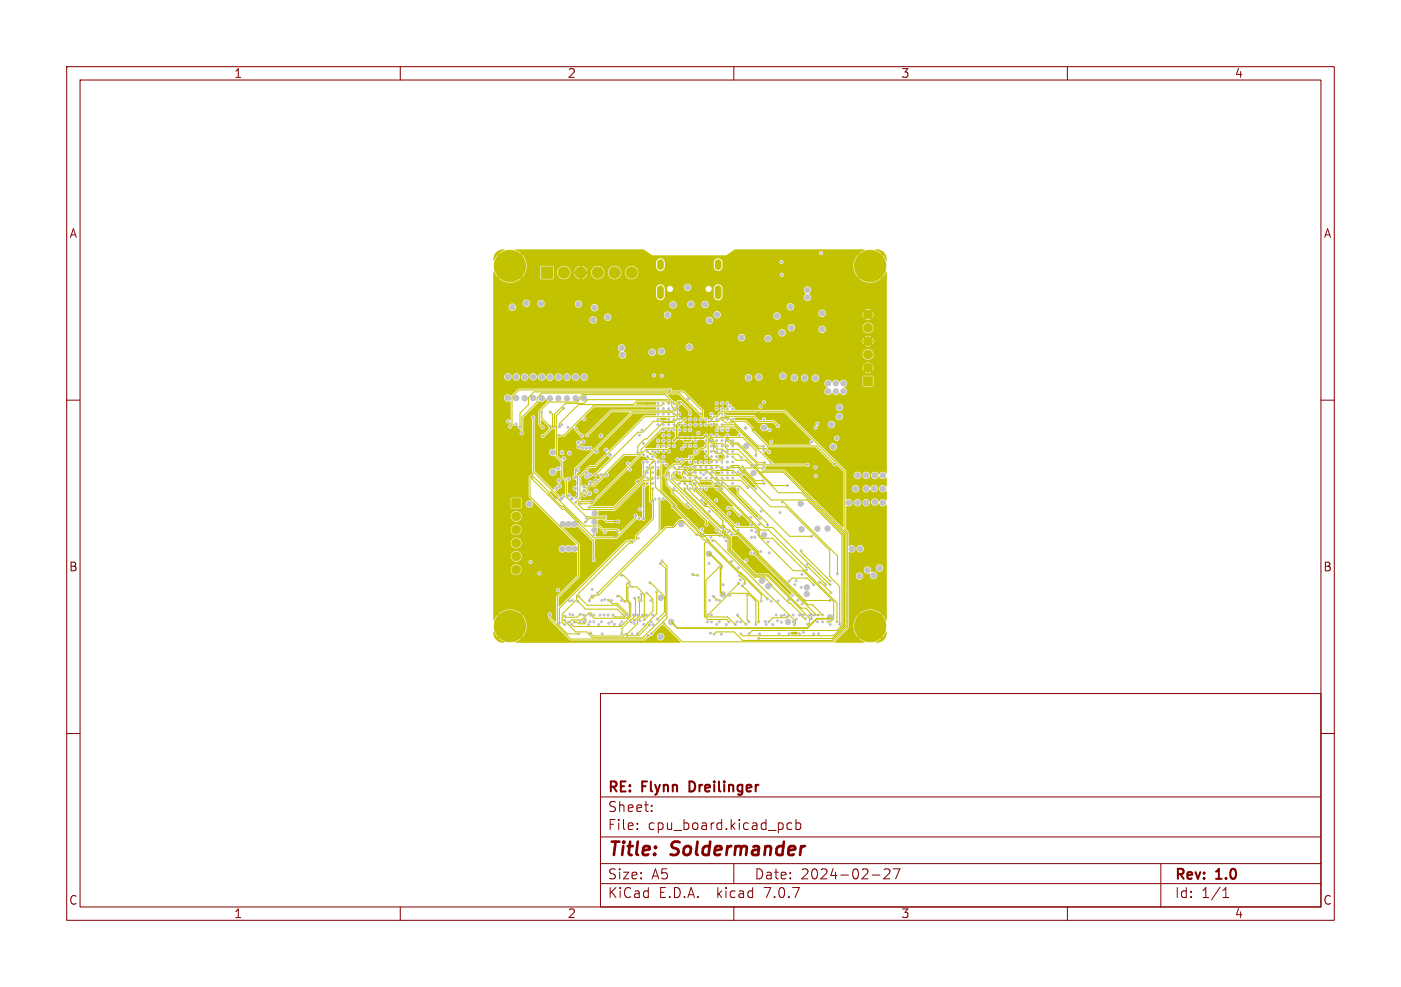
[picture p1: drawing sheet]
<svg xmlns="http://www.w3.org/2000/svg" width="210mm" height="148mm" viewBox="0 0 210 148" stroke-linecap="round" stroke-linejoin="round" font-family="sans-serif">
<defs><g id="words">
<g font-size="2.8" fill="#840000">
<text x="91" y="128.9">Title:</text>
<text x="100.7" y="128.9">Soldermander</text>
</g>
<g font-size="2.1" fill="#840000">
<text x="91" y="119.2">RE:</text>
<text x="96.3" y="119.2">Flynn</text>
<text x="104" y="119.2">Dreilinger</text>
<text x="91" y="124.7">File:</text>
<text x="91" y="122">Sheet:</text>
<text x="97.1" y="124.7">cpu_board.kicad_pcb</text>
<text x="91" y="134.9">KiCad</text>
<text x="91" y="132.1">Size:</text>
<text x="97.7" y="132.1">A5</text>
<text x="98.7" y="134.9">E.D.A.</text>
<text x="107.6" y="134.9">kicad</text>
<text x="113" y="132.1">Date:</text>
<text x="114.8" y="134.9">7.0.7</text>
<text x="120" y="132.1">2024-02-27</text>
<text x="176" y="132.3">Rev:</text>
<text x="176" y="134.9">Id:</text>
<text x="180.1" y="134.9">1/1</text>
<text x="182.4" y="132.3">1.0</text>
</g>
<g font-size="1.8" fill="#840000">
<text x="35" y="11.9">1</text>
<text x="85" y="11.9">2</text>
<text x="135" y="11.9">3</text>
<text x="185" y="11.9">4</text>
<text x="10.3" y="35.9">A</text>
<text x="198.4" y="35.9">A</text>
<text x="10.3" y="85.9">B</text>
<text x="198.3" y="85.9">B</text>
<text x="10.3" y="135.9">C</text>
<text x="35" y="137.9">1</text>
<text x="85" y="137.9">2</text>
<text x="135" y="137.9">3</text>
<text x="185" y="137.9">4</text>
<text x="198.3" y="135.9">C</text>
</g>
</g></defs>
<g fill="none" stroke="#840000" stroke-width=".15">
<path d="M10 10h190v128h-190zM12 12h186v124h-186zM60 10v2M110 10v2M160 10v2M10 60h2M198 60h2M10 110h2M90 104h108v32h-108zM90 119.5h108M198 110h2M60 136v2"/>
<path d="M90 132.5h108M90 129.5h108M90 125.5h108M95.5 124.2v.2M95.5 123.5v.1M97.7 121.5v.2M97.7 120.8v.1M110 136v2M110 129.5v3M118.7 123.5l-.5-.1-.2 .3v.4l.1 .2h.6M119.3 123.5l.4-.1 .3 .3v.4l-.1 .2h-.6M119.3 122.9v1.5"/>
<path d="M130.7 131.2h1.2M132.5 130.4l.2-.1 .5 .1a.41 .41 0 0 1 .1 .5l-.8 .9h.9M133.9 130.3h1l-.7 1.5M160 136v2M174 129.5v6.5M183.3 134.6h.9M183.3 133.5l.4-.4v1.5"/>
</g>
<path d="M120.5 126.9h.2" fill="none" stroke="#840000" stroke-width=".4"/>
<path d="M103.7 117.2h-.4v1.5h.4" fill="none" stroke="#840000" stroke-width=".3"/>
<g fill="#c2c200" stroke="#c2c200" stroke-width=".15">
<path d="M76.7 74.8h1.3v1.3h-1.3z"/>
<path d="M81.1 40h1.7v1.7h-1.7z"/>
<path d="M129.5 56.5h1.3v1.3h-1.3z"/>
<circle cx="76.4" cy="39.9" r="2.35"/>
<circle cx="77.4" cy="85.4" r=".65"/>
<circle cx="77.4" cy="83.4" r=".65"/>
<circle cx="77.4" cy="81.4" r=".65"/>
<circle cx="77.4" cy="79.4" r=".65"/>
<circle cx="77.4" cy="77.4" r=".65"/>
<circle cx="130.4" cy="39.9" r="2.35"/>
<circle cx="76.4" cy="93.9" r="2.35"/>
<circle cx="130.4" cy="93.9" r="2.35"/>
<circle cx="94.7" cy="40.9" r=".85"/>
<circle cx="92.1" cy="40.9" r=".85"/>
<circle cx="89.6" cy="40.9" r=".85"/>
<circle cx="87.1" cy="40.9" r=".85"/>
<circle cx="84.5" cy="40.9" r=".85"/>
<circle cx="130.1" cy="47.2" r=".65"/>
<circle cx="130.1" cy="49.2" r=".65"/>
<circle cx="130.1" cy="51.2" r=".65"/>
<circle cx="130.1" cy="53.2" r=".65"/>
<circle cx="130.1" cy="55.2" r=".65"/>
</g>
<path d="M99 39.4v.6M107.6 39.4v.6M99 43.3v1.1M107.6 43.3v1.1" fill="none" stroke="#c2c200" stroke-width="1"/>
<g fill="#c2c2c2" stroke="#c2c2c2" stroke-width=".15">
<circle cx="103.3" cy="50.3" r=".15"/>
<circle cx="100.9" cy="78.1" r=".15"/>
<circle cx="95.8" cy="71.3" r=".4"/>
<circle cx="97" cy="73.3" r=".15"/>
<circle cx="107.4" cy="70.9" r=".15"/>
<circle cx="103.3" cy="51" r=".15"/>
<circle cx="105.8" cy="62.1" r=".15"/>
<circle cx="128.1" cy="43.9" r=".4"/>
<circle cx="101.8" cy="66.1" r=".15"/>
<circle cx="126.7" cy="42.5" r=".4"/>
<circle cx="114.4" cy="53.8" r=".4"/>
<circle cx="108.8" cy="75.5" r=".15"/>
<circle cx="106.6" cy="64.5" r=".15"/>
<circle cx="86.2" cy="72.4" r=".2"/>
<circle cx="105" cy="68.5" r=".15"/>
<circle cx="126.3" cy="68.1" r=".4"/>
<circle cx="87.5" cy="72.4" r=".2"/>
<circle cx="100.9" cy="77.4" r=".15"/>
<circle cx="113.5" cy="53.8" r=".4"/>
<circle cx="105" cy="64.5" r=".15"/>
<circle cx="99.6" cy="78.7" r=".15"/>
<circle cx="83.3" cy="74.6" r=".2"/>
<circle cx="105.8" cy="64.5" r=".15"/>
<circle cx="119.3" cy="41.7" r=".4"/>
<circle cx="105" cy="67.7" r=".15"/>
<circle cx="114.5" cy="58.9" r=".4"/>
<circle cx="98.6" cy="70.9" r=".15"/>
<circle cx="92.2" cy="77.6" r=".4"/>
<circle cx="90.5" cy="74.8" r=".2"/>
<circle cx="112.1" cy="47" r=".4"/>
<circle cx="101.8" cy="71.7" r=".15"/>
<circle cx="119.2" cy="94.9" r=".15"/>
<circle cx="125.6" cy="63.7" r=".15"/>
<circle cx="107.4" cy="62.1" r=".15"/>
<circle cx="90.6" cy="68" r=".2"/>
<circle cx="92.2" cy="78.8" r=".4"/>
<circle cx="101.8" cy="66.9" r=".15"/>
<circle cx="112.2" cy="45.4" r=".4"/>
<circle cx="98.6" cy="65.3" r=".15"/>
<circle cx="105.8" cy="75.7" r=".15"/>
<circle cx="127.2" cy="69" r=".4"/>
<circle cx="101.8" cy="67.7" r=".15"/>
<circle cx="102.6" cy="62.1" r=".15"/>
<circle cx="98.6" cy="68.5" r=".15"/>
<circle cx="101.8" cy="61.3" r=".15"/>
<circle cx="120.8" cy="41.7" r=".4"/>
<circle cx="99.4" cy="70.1" r=".15"/>
<circle cx="104.2" cy="65.3" r=".15"/>
<circle cx="115.9" cy="58.9" r=".4"/>
<circle cx="120.1" cy="40.9" r=".4"/>
<circle cx="127.2" cy="68.1" r=".4"/>
<circle cx="104.2" cy="62.1" r=".15"/>
<circle cx="108.2" cy="68.5" r=".15"/>
<circle cx="109.8" cy="60.5" r=".15"/>
<circle cx="113.7" cy="62.2" r=".4"/>
<circle cx="126.3" cy="69" r=".4"/>
<circle cx="103.4" cy="65.3" r=".15"/>
<circle cx="88.9" cy="71.6" r=".15"/>
<circle cx="88.5" cy="73.2" r=".2"/>
<circle cx="88.9" cy="74.8" r=".2"/>
<circle cx="108.2" cy="65.3" r=".15"/>
<circle cx="99.4" cy="62.9" r=".15"/>
<circle cx="119.4" cy="40.2" r=".4"/>
<circle cx="113.1" cy="64.4" r=".2"/>
<circle cx="112.1" cy="48.7" r=".4"/>
<circle cx="105.8" cy="72.5" r=".15"/>
<circle cx="105" cy="65.3" r=".15"/>
<circle cx="120.8" cy="40.2" r=".4"/>
<circle cx="99.6" cy="77.4" r=".15"/>
<circle cx="113.5" cy="52.8" r=".4"/>
<circle cx="101" cy="67.7" r=".15"/>
<circle cx="101.8" cy="65.3" r=".15"/>
<circle cx="99.6" cy="78.1" r=".15"/>
<circle cx="101" cy="68.5" r=".15"/>
<circle cx="128.7" cy="63.7" r=".15"/>
<circle cx="131.6" cy="64" r=".4"/>
<circle cx="125.1" cy="72.5" r=".4"/>
<circle cx="111.9" cy="83.1" r=".2"/>
<circle cx="104.2" cy="68.5" r=".15"/>
<circle cx="109.3" cy="55.3" r=".4"/>
<circle cx="102.6" cy="65.3" r=".15"/>
<circle cx="105" cy="66.1" r=".15"/>
<circle cx="97" cy="60.5" r=".15"/>
<circle cx="99.4" cy="71.7" r=".15"/>
<circle cx="108.5" cy="51.1" r=".4"/>
<circle cx="92.2" cy="80.1" r=".4"/>
<circle cx="105" cy="66.9" r=".15"/>
<circle cx="86.2" cy="74.1" r=".2"/>
<circle cx="100.9" cy="78.7" r=".15"/>
<circle cx="105" cy="72.5" r=".15"/>
<circle cx="109.8" cy="73.3" r=".15"/>
<circle cx="114.4" cy="52.8" r=".4"/>
<circle cx="99.4" cy="70.9" r=".15"/>
<circle cx="112" cy="71.9" r=".15"/>
<circle cx="124.9" cy="67" r=".4"/>
<circle cx="132.3" cy="71.3" r=".4"/>
<circle cx="118.5" cy="46" r=".4"/>
<circle cx="128.5" cy="75.4" r=".4"/>
<circle cx="128.5" cy="71.3" r=".4"/>
<circle cx="131.1" cy="71.3" r=".4"/>
<circle cx="117.2" cy="49.9" r=".4"/>
<circle cx="128.2" cy="73.3" r=".4"/>
<circle cx="132.3" cy="75.4" r=".4"/>
<circle cx="129.8" cy="73.3" r=".4"/>
<circle cx="131.1" cy="75.3" r=".4"/>
<circle cx="116.5" cy="47.4" r=".4"/>
<circle cx="131" cy="73.3" r=".4"/>
<circle cx="112.2" cy="56.6" r=".4"/>
<circle cx="132.3" cy="73.3" r=".4"/>
<circle cx="118.6" cy="49.1" r=".4"/>
<circle cx="127.2" cy="75.4" r=".4"/>
<circle cx="115.1" cy="50.8" r=".4"/>
<circle cx="129.8" cy="71.3" r=".4"/>
<circle cx="129.8" cy="75.4" r=".4"/>
<circle cx="106.6" cy="66.9" r=".15"/>
<circle cx="107.4" cy="73.3" r=".15"/>
<circle cx="105.2" cy="75" r=".15"/>
<circle cx="107.4" cy="75" r=".15"/>
<circle cx="105" cy="73.3" r=".15"/>
<circle cx="107.4" cy="72.5" r=".15"/>
<circle cx="105.8" cy="70.9" r=".15"/>
<circle cx="105" cy="70.9" r=".15"/>
<circle cx="105" cy="70.1" r=".15"/>
<circle cx="104.2" cy="66.9" r=".15"/>
<circle cx="102.6" cy="66.1" r=".15"/>
<circle cx="104.2" cy="67.7" r=".15"/>
<circle cx="102.6" cy="66.9" r=".15"/>
<circle cx="103.4" cy="66.1" r=".15"/>
<circle cx="104.2" cy="66.1" r=".15"/>
<circle cx="103.4" cy="66.9" r=".15"/>
<circle cx="103.1" cy="43.1" r=".4"/>
<circle cx="79.3" cy="75.6" r=".4"/>
<circle cx="104.2" cy="72.5" r=".15"/>
<circle cx="108.2" cy="67.7" r=".15"/>
<circle cx="109" cy="65.3" r=".15"/>
<circle cx="105" cy="69.3" r=".15"/>
<circle cx="117.4" cy="56.4" r=".4"/>
<circle cx="113.7" cy="56.5" r=".4"/>
<circle cx="101" cy="66.9" r=".15"/>
<circle cx="111.9" cy="66.9" r=".4"/>
<circle cx="105.8" cy="65.3" r=".15"/>
<circle cx="101.8" cy="63.7" r=".15"/>
<circle cx="120.6" cy="56.7" r=".4"/>
<circle cx="101.8" cy="70.9" r=".15"/>
<circle cx="88.9" cy="48" r=".4"/>
<circle cx="119.1" cy="56.7" r=".4"/>
<circle cx="101" cy="66.1" r=".15"/>
<circle cx="86.7" cy="45.6" r=".4"/>
<circle cx="100.6" cy="93.3" r=".4"/>
<circle cx="105.8" cy="71.7" r=".15"/>
<circle cx="102.1" cy="78.6" r=".4"/>
<circle cx="122.2" cy="56.7" r=".4"/>
<circle cx="105.8" cy="69.3" r=".15"/>
<circle cx="91.1" cy="47.6" r=".4"/>
<circle cx="124.4" cy="92.6" r=".4"/>
<circle cx="111.2" cy="50.6" r=".4"/>
<circle cx="89.1" cy="46.1" r=".4"/>
<circle cx="112.1" cy="73.1" r=".15"/>
<circle cx="116.5" cy="93.1" r=".15"/>
<circle cx="108.2" cy="71.7" r=".15"/>
<circle cx="103.4" cy="64.5" r=".15"/>
<circle cx="109" cy="62.9" r=".15"/>
<circle cx="101" cy="64.5" r=".15"/>
<circle cx="85.2" cy="82.3" r=".4"/>
<circle cx="78.9" cy="45.5" r=".4"/>
<circle cx="114.5" cy="64.1" r=".4"/>
<circle cx="112.9" cy="71" r=".4"/>
<circle cx="76.8" cy="46.1" r=".4"/>
<circle cx="99" cy="89.6" r=".4"/>
<circle cx="124.1" cy="79.3" r=".4"/>
<circle cx="84.3" cy="82.3" r=".4"/>
<circle cx="105.8" cy="62.9" r=".15"/>
<circle cx="120.2" cy="79.4" r=".4"/>
<circle cx="125.8" cy="61.1" r=".4"/>
<circle cx="120" cy="75.5" r=".4"/>
<circle cx="86.2" cy="82.3" r=".4"/>
<circle cx="106.6" cy="65.3" r=".15"/>
<circle cx="101.8" cy="64.5" r=".15"/>
<circle cx="105.8" cy="66.1" r=".15"/>
<circle cx="122.5" cy="79.3" r=".4"/>
<circle cx="124.6" cy="63.7" r=".4"/>
<circle cx="99" cy="95.5" r=".4"/>
<circle cx="81.1" cy="45.5" r=".4"/>
<circle cx="107.4" cy="62.9" r=".15"/>
<circle cx="111.8" cy="64.2" r=".2"/>
<circle cx="109.8" cy="62.9" r=".15"/>
<circle cx="105.7" cy="45.7" r=".4"/>
<circle cx="100.9" cy="45.7" r=".4"/>
<circle cx="103.3" cy="52" r=".4"/>
<circle cx="100.1" cy="47.2" r=".4"/>
<circle cx="107.5" cy="47.2" r=".4"/>
<circle cx="106.3" cy="48.1" r=".4"/>
<circle cx="88.5" cy="72.4" r=".2"/>
<circle cx="84.4" cy="78.6" r=".4"/>
<circle cx="88.4" cy="74" r=".2"/>
<circle cx="86.2" cy="73.2" r=".2"/>
<circle cx="84.2" cy="67.9" r=".2"/>
<circle cx="86.2" cy="71.6" r=".2"/>
<circle cx="82.9" cy="67.9" r=".4"/>
<circle cx="85.7" cy="74.8" r=".2"/>
<circle cx="89.1" cy="78.2" r=".4"/>
<circle cx="85.2" cy="78.6" r=".4"/>
<circle cx="84.1" cy="74.8" r=".2"/>
<circle cx="82.9" cy="70.8" r=".4"/>
<circle cx="86.1" cy="78.6" r=".4"/>
<circle cx="89.1" cy="79.5" r=".4"/>
<circle cx="89.2" cy="77" r=".4"/>
<circle cx="103.6" cy="45.6" r=".4"/>
<circle cx="115.1" cy="87.9" r=".4"/>
<circle cx="114.2" cy="87.1" r=".4"/>
<circle cx="105.8" cy="73.3" r=".15"/>
<circle cx="120.9" cy="89.1" r=".4"/>
<circle cx="130.9" cy="86.3" r=".4"/>
<circle cx="131.8" cy="85.2" r=".4"/>
<circle cx="119.3" cy="87.1" r=".15"/>
<circle cx="120.9" cy="88.1" r=".4"/>
<circle cx="130" cy="85.5" r=".4"/>
<circle cx="123.2" cy="47" r=".4"/>
<circle cx="123.2" cy="49.4" r=".4"/>
<circle cx="121" cy="44.6" r=".4"/>
<circle cx="121" cy="43.5" r=".4"/>
<circle cx="119.1" cy="87.7" r=".15"/>
<circle cx="128.8" cy="86.4" r=".4"/>
<circle cx="123.1" cy="38" r=".15"/>
<circle cx="127.7" cy="82.3" r=".4"/>
<circle cx="117.1" cy="39.3" r=".15"/>
<circle cx="107.4" cy="93.6" r=".15"/>
<circle cx="107.4" cy="79.5" r=".15"/>
<circle cx="109" cy="70.1" r=".15"/>
<circle cx="109.2" cy="77" r=".15"/>
<circle cx="97" cy="67.7" r=".15"/>
<circle cx="115" cy="89.8" r=".15"/>
<circle cx="108.1" cy="95.1" r=".15"/>
<circle cx="107.4" cy="68.5" r=".15"/>
<circle cx="117.3" cy="75.3" r=".15"/>
<circle cx="118.9" cy="93.3" r=".15"/>
<circle cx="108.2" cy="70.9" r=".15"/>
<circle cx="125.5" cy="86.1" r=".15"/>
<circle cx="114.8" cy="93.6" r=".15"/>
<circle cx="109" cy="70.9" r=".15"/>
<circle cx="119.8" cy="95" r=".15"/>
<circle cx="107.4" cy="71.7" r=".15"/>
<circle cx="121.7" cy="80.4" r=".15"/>
<circle cx="110.6" cy="73.3" r=".15"/>
<circle cx="115" cy="78.8" r=".15"/>
<circle cx="120.4" cy="94.8" r=".15"/>
<circle cx="105.8" cy="70.1" r=".15"/>
<circle cx="119.3" cy="92.9" r=".15"/>
<circle cx="111.1" cy="71.1" r=".15"/>
<circle cx="106.6" cy="70.1" r=".15"/>
<circle cx="117.1" cy="93.3" r=".15"/>
<circle cx="106.6" cy="71.7" r=".15"/>
<circle cx="106.8" cy="81.1" r=".15"/>
<circle cx="119.1" cy="93.7" r=".15"/>
<circle cx="114.7" cy="93.2" r=".15"/>
<circle cx="116.8" cy="95" r=".15"/>
<circle cx="109.8" cy="72.5" r=".15"/>
<circle cx="123.3" cy="93.3" r=".15"/>
<circle cx="103.1" cy="59.9" r=".15"/>
<circle cx="122.9" cy="87.3" r=".15"/>
<circle cx="101.8" cy="70.1" r=".15"/>
<circle cx="124.6" cy="88.9" r=".15"/>
<circle cx="114.6" cy="72.5" r=".15"/>
<circle cx="120.1" cy="82.6" r=".15"/>
<circle cx="124.4" cy="87.1" r=".15"/>
<circle cx="102.6" cy="70.1" r=".15"/>
<circle cx="122.7" cy="95" r=".15"/>
<circle cx="97" cy="68.5" r=".15"/>
<circle cx="114.1" cy="90.1" r=".15"/>
<circle cx="93.2" cy="95" r=".15"/>
<circle cx="95.1" cy="89.7" r=".15"/>
<circle cx="95.9" cy="76.4" r=".15"/>
<circle cx="97.8" cy="67.7" r=".15"/>
<circle cx="97.6" cy="93.3" r=".15"/>
<circle cx="102.2" cy="68.9" r=".15"/>
<circle cx="103.2" cy="76" r=".15"/>
<circle cx="100.8" cy="73.9" r=".15"/>
<circle cx="104.2" cy="69.3" r=".15"/>
<circle cx="94.6" cy="93.3" r=".15"/>
<circle cx="105" cy="71.7" r=".15"/>
<circle cx="128.9" cy="82.3" r=".4"/>
<circle cx="122" cy="92.2" r=".15"/>
<circle cx="114.5" cy="80.2" r=".4"/>
<circle cx="103.4" cy="73.3" r=".15"/>
<circle cx="104.2" cy="73.3" r=".15"/>
<circle cx="124.4" cy="90" r=".15"/>
<circle cx="97.9" cy="93.7" r=".15"/>
<circle cx="104.2" cy="71.7" r=".15"/>
<circle cx="103.4" cy="72.5" r=".15"/>
<circle cx="123.3" cy="92.2" r=".15"/>
<circle cx="103" cy="75.6" r=".15"/>
<circle cx="100.8" cy="76" r=".15"/>
<circle cx="95.6" cy="95" r=".15"/>
<circle cx="103.4" cy="70.9" r=".15"/>
<circle cx="98.4" cy="88.8" r=".15"/>
<circle cx="103.8" cy="86.1" r=".15"/>
<circle cx="103.4" cy="71.7" r=".15"/>
<circle cx="104.6" cy="86.3" r=".15"/>
<circle cx="94.8" cy="95" r=".15"/>
<circle cx="124.4" cy="87.7" r=".15"/>
<circle cx="122" cy="95" r=".15"/>
<circle cx="102.6" cy="71.7" r=".15"/>
<circle cx="122.7" cy="92.2" r=".15"/>
<circle cx="102.6" cy="72.5" r=".15"/>
<circle cx="110.9" cy="86.3" r=".15"/>
<circle cx="111.6" cy="87.5" r=".15"/>
<circle cx="109.1" cy="76.2" r=".15"/>
<circle cx="109" cy="71.7" r=".15"/>
<circle cx="115.8" cy="93.7" r=".15"/>
<circle cx="110.8" cy="77.2" r=".15"/>
<circle cx="97.7" cy="75.2" r=".15"/>
<circle cx="88.4" cy="93.3" r=".15"/>
<circle cx="97.8" cy="71.7" r=".15"/>
<circle cx="97.4" cy="87.4" r=".15"/>
<circle cx="98.5" cy="92.8" r=".15"/>
<circle cx="104.2" cy="70.9" r=".15"/>
<circle cx="99.2" cy="84.1" r=".15"/>
<circle cx="101.5" cy="68.9" r=".15"/>
<circle cx="97.6" cy="95" r=".15"/>
<circle cx="90.3" cy="95" r=".15"/>
<circle cx="96.4" cy="77.8" r=".15"/>
<circle cx="97" cy="72.5" r=".15"/>
<circle cx="92.1" cy="93.6" r=".15"/>
<circle cx="97" cy="71.7" r=".15"/>
<circle cx="100.2" cy="67.7" r=".15"/>
<circle cx="86.9" cy="93.3" r=".15"/>
<circle cx="87" cy="75.5" r=".15"/>
<circle cx="101" cy="71.7" r=".15"/>
<circle cx="125.5" cy="93.3" r=".15"/>
<circle cx="95.3" cy="77.3" r=".15"/>
<circle cx="86.8" cy="95" r=".15"/>
<circle cx="99.4" cy="69.3" r=".15"/>
<circle cx="99.4" cy="67.7" r=".15"/>
<circle cx="96.6" cy="93" r=".15"/>
<circle cx="96.9" cy="88.9" r=".15"/>
<circle cx="98.2" cy="74.9" r=".15"/>
<circle cx="92.9" cy="93.7" r=".15"/>
<circle cx="99.9" cy="69.7" r=".15"/>
<circle cx="87.8" cy="78.3" r=".15"/>
<circle cx="87.7" cy="92.9" r=".15"/>
<circle cx="97.8" cy="68.5" r=".15"/>
<circle cx="86.1" cy="93.3" r=".15"/>
<circle cx="92.6" cy="78.2" r=".15"/>
<circle cx="100.2" cy="70.9" r=".15"/>
<circle cx="120.8" cy="92.8" r=".15"/>
<circle cx="114.1" cy="76.6" r=".15"/>
<circle cx="110.6" cy="78.7" r=".15"/>
<circle cx="111.6" cy="70.5" r=".15"/>
<circle cx="114.3" cy="72.1" r=".15"/>
<circle cx="106.6" cy="80.6" r=".15"/>
<circle cx="109.6" cy="80.2" r=".15"/>
<circle cx="106.9" cy="89.4" r=".15"/>
<circle cx="107.4" cy="89.9" r=".15"/>
<circle cx="112.6" cy="77.6" r=".15"/>
<circle cx="109" cy="67.7" r=".15"/>
<circle cx="106.3" cy="84.5" r=".15"/>
<circle cx="106.6" cy="92.2" r=".15"/>
<circle cx="111.9" cy="84" r=".15"/>
<circle cx="109.8" cy="66.1" r=".15"/>
<circle cx="97" cy="70.9" r=".15"/>
<circle cx="89.7" cy="93.7" r=".15"/>
<circle cx="97.8" cy="70.9" r=".15"/>
<circle cx="93.2" cy="86.3" r=".15"/>
<circle cx="85.6" cy="93.6" r=".15"/>
<circle cx="95" cy="93.5" r=".15"/>
<circle cx="103.4" cy="70.1" r=".15"/>
<circle cx="104.2" cy="70.1" r=".15"/>
<circle cx="96.5" cy="93.6" r=".15"/>
<circle cx="98.6" cy="70.1" r=".15"/>
<circle cx="99.4" cy="74.8" r=".15"/>
<circle cx="99" cy="84.5" r=".15"/>
<circle cx="84.6" cy="93" r=".15"/>
<circle cx="97" cy="70.1" r=".15"/>
<circle cx="91.2" cy="93.5" r=".15"/>
<circle cx="97.8" cy="70.1" r=".15"/>
<circle cx="88.6" cy="75.2" r=".15"/>
<circle cx="89" cy="93.3" r=".15"/>
<circle cx="95.8" cy="89.6" r=".15"/>
<circle cx="95.1" cy="93" r=".15"/>
<circle cx="91.7" cy="93.3" r=".15"/>
<circle cx="97" cy="69.3" r=".15"/>
<circle cx="95.8" cy="77.7" r=".15"/>
<circle cx="90.1" cy="93.3" r=".15"/>
<circle cx="98.6" cy="69.3" r=".15"/>
<circle cx="123.8" cy="87.7" r=".15"/>
<circle cx="122.5" cy="93.3" r=".15"/>
<circle cx="102.6" cy="70.9" r=".15"/>
<circle cx="103.4" cy="69.3" r=".15"/>
<circle cx="95.9" cy="93.1" r=".15"/>
<circle cx="103.4" cy="68.5" r=".15"/>
<circle cx="94" cy="95.3" r=".15"/>
<circle cx="76.5" cy="64" r=".15"/>
<circle cx="97.3" cy="93.7" r=".15"/>
<circle cx="100.4" cy="58.5" r=".15"/>
<circle cx="102.6" cy="62.9" r=".15"/>
<circle cx="87.5" cy="92.2" r=".15"/>
<circle cx="87.6" cy="74.3" r=".15"/>
<circle cx="119.8" cy="92.2" r=".15"/>
<circle cx="108.2" cy="61.3" r=".15"/>
<circle cx="89.3" cy="71.2" r=".15"/>
<circle cx="101" cy="62.9" r=".15"/>
<circle cx="88.7" cy="89.4" r=".15"/>
<circle cx="106.1" cy="92.2" r=".15"/>
<circle cx="110.7" cy="87.5" r=".15"/>
<circle cx="110.6" cy="79.5" r=".15"/>
<circle cx="110.8" cy="65.3" r=".15"/>
<circle cx="112.7" cy="78.8" r=".15"/>
<circle cx="89" cy="80.2" r=".15"/>
<circle cx="86.3" cy="74.6" r=".15"/>
<circle cx="89" cy="92.2" r=".15"/>
<circle cx="88.8" cy="88.4" r=".15"/>
<circle cx="101" cy="62.1" r=".15"/>
<circle cx="120.2" cy="90.6" r=".15"/>
<circle cx="114.5" cy="66.9" r=".15"/>
<circle cx="108.2" cy="62.9" r=".15"/>
<circle cx="120.2" cy="86.1" r=".15"/>
<circle cx="106.4" cy="90" r=".15"/>
<circle cx="112.6" cy="80.6" r=".15"/>
<circle cx="109" cy="66.9" r=".15"/>
<circle cx="114.6" cy="69.4" r=".15"/>
<circle cx="108.8" cy="81.1" r=".15"/>
<circle cx="108.4" cy="87.7" r=".15"/>
<circle cx="119.6" cy="90" r=".15"/>
<circle cx="109.8" cy="61.3" r=".15"/>
<circle cx="121.4" cy="92.2" r=".15"/>
<circle cx="109" cy="66.1" r=".15"/>
<circle cx="121.1" cy="69.7" r=".15"/>
<circle cx="125.9" cy="93.6" r=".15"/>
<circle cx="101" cy="70.1" r=".15"/>
<circle cx="109" cy="60.5" r=".15"/>
<circle cx="118.9" cy="92.2" r=".15"/>
<circle cx="120.1" cy="88.1" r=".15"/>
<circle cx="120.4" cy="92.2" r=".15"/>
<circle cx="109" cy="61.3" r=".15"/>
<circle cx="125.8" cy="62.5" r=".4"/>
<circle cx="125.4" cy="65.7" r=".25"/>
<circle cx="85" cy="59.7" r=".4"/>
<circle cx="85" cy="56.5" r=".4"/>
<circle cx="86.3" cy="59.7" r=".4"/>
<circle cx="86.3" cy="56.5" r=".4"/>
<circle cx="87.5" cy="59.7" r=".4"/>
<circle cx="87.6" cy="56.5" r=".4"/>
<circle cx="93.2" cy="52.2" r=".4"/>
<circle cx="99.2" cy="52.7" r=".4"/>
<circle cx="93.3" cy="53.2" r=".4"/>
<circle cx="97.8" cy="52.8" r=".4"/>
<circle cx="76.1" cy="56.5" r=".4"/>
<circle cx="76.1" cy="59.7" r=".4"/>
<circle cx="77.4" cy="56.5" r=".4"/>
<circle cx="77.4" cy="59.7" r=".4"/>
<circle cx="78.6" cy="59.7" r=".4"/>
<circle cx="78.7" cy="56.5" r=".4"/>
<circle cx="79.9" cy="59.7" r=".4"/>
<circle cx="79.9" cy="56.5" r=".4"/>
<circle cx="81.2" cy="59.7" r=".4"/>
<circle cx="81.2" cy="56.5" r=".4"/>
<circle cx="95.7" cy="80.7" r=".15"/>
<circle cx="98.6" cy="67.7" r=".15"/>
<circle cx="93.2" cy="93.3" r=".15"/>
<circle cx="82.4" cy="56.6" r=".4"/>
<circle cx="82.4" cy="59.7" r=".4"/>
<circle cx="84.7" cy="93.7" r=".15"/>
<circle cx="97.8" cy="73.3" r=".15"/>
<circle cx="83.9" cy="93.5" r=".15"/>
<circle cx="98.6" cy="71.7" r=".15"/>
<circle cx="94.7" cy="81.1" r=".15"/>
<circle cx="85.4" cy="90.1" r=".15"/>
<circle cx="83.7" cy="65.3" r=".15"/>
<circle cx="99.4" cy="60.5" r=".15"/>
<circle cx="88.4" cy="92.2" r=".15"/>
<circle cx="89.6" cy="88.9" r=".15"/>
<circle cx="100" cy="71.3" r=".15"/>
<circle cx="100.2" cy="61.3" r=".15"/>
<circle cx="98.8" cy="74.8" r=".15"/>
<circle cx="83.9" cy="64" r=".15"/>
<circle cx="100.2" cy="60.5" r=".15"/>
<circle cx="85.9" cy="92.2" r=".15"/>
<circle cx="83.7" cy="59.7" r=".4"/>
<circle cx="83.7" cy="56.6" r=".4"/>
<circle cx="101" cy="61.3" r=".15"/>
<circle cx="83.7" cy="88.5" r=".15"/>
<circle cx="83.1" cy="64" r=".15"/>
<circle cx="85.8" cy="90" r=".15"/>
<circle cx="104.5" cy="80.2" r=".15"/>
<circle cx="103.4" cy="62.9" r=".15"/>
<circle cx="88.3" cy="90.1" r=".15"/>
<circle cx="81.3" cy="64.1" r=".15"/>
<circle cx="84.6" cy="92.4" r=".15"/>
<circle cx="87" cy="92.1" r=".15"/>
<circle cx="101" cy="60.5" r=".15"/>
<circle cx="101.8" cy="60.5" r=".15"/>
<circle cx="86.3" cy="75.3" r=".15"/>
<circle cx="85.4" cy="92.1" r=".15"/>
<circle cx="104.2" cy="63.7" r=".15"/>
<circle cx="96.1" cy="89.1" r=".15"/>
<circle cx="96.1" cy="90" r=".15"/>
<circle cx="96.3" cy="92.2" r=".15"/>
<circle cx="105" cy="63.7" r=".15"/>
<circle cx="107" cy="95.1" r=".15"/>
<circle cx="113.3" cy="69.8" r=".15"/>
<circle cx="112.7" cy="69.9" r=".15"/>
<circle cx="106.6" cy="93.3" r=".15"/>
<circle cx="109.8" cy="68.5" r=".15"/>
<circle cx="97.2" cy="95.3" r=".15"/>
<circle cx="82.4" cy="92.1" r=".15"/>
<circle cx="77.9" cy="64.1" r=".15"/>
<circle cx="105" cy="62.9" r=".15"/>
<circle cx="96.9" cy="92.2" r=".15"/>
<circle cx="112.7" cy="79.5" r=".15"/>
<circle cx="113.3" cy="73.3" r=".15"/>
<circle cx="106.5" cy="94.9" r=".15"/>
<circle cx="105.3" cy="80.1" r=".15"/>
<circle cx="109.8" cy="69.3" r=".15"/>
<circle cx="108.6" cy="80.6" r=".15"/>
<circle cx="105" cy="62.1" r=".15"/>
<circle cx="79.7" cy="71.7" r=".15"/>
<circle cx="95.6" cy="92.2" r=".15"/>
<circle cx="78.2" cy="65" r=".15"/>
<circle cx="89" cy="84" r=".15"/>
<circle cx="109.8" cy="67.7" r=".15"/>
<circle cx="106.1" cy="93.3" r=".15"/>
<circle cx="110.7" cy="85.2" r=".15"/>
<circle cx="114" cy="82.7" r=".15"/>
<circle cx="107.8" cy="90" r=".15"/>
<circle cx="113.3" cy="79.8" r=".15"/>
<circle cx="111" cy="87" r=".15"/>
<circle cx="109.8" cy="66.9" r=".15"/>
<circle cx="106.6" cy="63.7" r=".15"/>
<circle cx="97.6" cy="90" r=".15"/>
<circle cx="99.5" cy="93.5" r=".15"/>
<circle cx="97.8" cy="92.2" r=".15"/>
<circle cx="106.6" cy="62.9" r=".15"/>
<circle cx="117.2" cy="41.2" r=".15"/>
<circle cx="101" cy="73.3" r=".15"/>
<circle cx="122.3" cy="64.1" r=".15"/>
<circle cx="115.4" cy="64.5" r=".15"/>
<circle cx="114.5" cy="70.1" r=".15"/>
<circle cx="109" cy="64.5" r=".15"/>
<circle cx="114.5" cy="62.9" r=".15"/>
<circle cx="115.6" cy="66.2" r=".15"/>
<circle cx="121.7" cy="66.3" r=".15"/>
<circle cx="107.4" cy="66.1" r=".15"/>
<circle cx="88.5" cy="71.3" r=".2"/>
<circle cx="100.2" cy="65.3" r=".15"/>
<circle cx="101" cy="63.7" r=".15"/>
<circle cx="85.3" cy="68" r=".2"/>
<circle cx="98.6" cy="66.9" r=".15"/>
<circle cx="90.1" cy="71.2" r=".2"/>
<circle cx="98.6" cy="60.5" r=".15"/>
<circle cx="86.8" cy="67" r=".2"/>
<circle cx="93.2" cy="90" r=".15"/>
<circle cx="107.4" cy="60.5" r=".15"/>
<circle cx="81.4" cy="65.4" r=".15"/>
<circle cx="82.5" cy="61.8" r=".15"/>
<circle cx="94" cy="92.2" r=".15"/>
<circle cx="84.5" cy="61.2" r=".15"/>
<circle cx="91.2" cy="90" r=".15"/>
<circle cx="90.7" cy="77.5" r=".15"/>
<circle cx="108.2" cy="60.5" r=".15"/>
<circle cx="90.1" cy="65.4" r=".2"/>
<circle cx="98.6" cy="61.3" r=".15"/>
<circle cx="99.4" cy="61.3" r=".15"/>
<circle cx="87.9" cy="67.2" r=".2"/>
<circle cx="81.2" cy="61.8" r=".15"/>
<circle cx="86.6" cy="90.2" r=".15"/>
<circle cx="93.4" cy="92.2" r=".15"/>
<circle cx="107.4" cy="61.3" r=".15"/>
<circle cx="82.5" cy="64" r=".15"/>
<circle cx="90.8" cy="67.5" r=".2"/>
<circle cx="84.5" cy="68.8" r=".2"/>
<circle cx="87.3" cy="67.2" r=".2"/>
<circle cx="98.6" cy="62.1" r=".15"/>
<circle cx="88.4" cy="67.2" r=".2"/>
<circle cx="99.4" cy="62.1" r=".15"/>
<circle cx="100.2" cy="62.1" r=".15"/>
<circle cx="86.7" cy="66.4" r=".2"/>
<circle cx="101.8" cy="62.1" r=".15"/>
<circle cx="95.6" cy="67.8" r=".15"/>
<circle cx="90.2" cy="90" r=".15"/>
<circle cx="99.2" cy="56.3" r=".15"/>
<circle cx="103.4" cy="62.1" r=".15"/>
<circle cx="88" cy="65.3" r=".15"/>
<circle cx="89.9" cy="92.2" r=".15"/>
<circle cx="92.6" cy="89.4" r=".15"/>
<circle cx="79.9" cy="62.6" r=".15"/>
<circle cx="106.6" cy="62.1" r=".15"/>
<circle cx="92.6" cy="79.6" r=".15"/>
<circle cx="93.6" cy="90.2" r=".15"/>
<circle cx="98.6" cy="62.9" r=".15"/>
<circle cx="89.4" cy="67.7" r=".2"/>
<circle cx="87.4" cy="66.3" r=".2"/>
<circle cx="100.2" cy="62.9" r=".15"/>
<circle cx="87.6" cy="62.8" r=".15"/>
<circle cx="96.4" cy="69.3" r=".15"/>
<circle cx="90.6" cy="92.2" r=".15"/>
<circle cx="101.8" cy="62.9" r=".15"/>
<circle cx="102.2" cy="67.3" r=".15"/>
<circle cx="95.5" cy="72.2" r=".15"/>
<circle cx="76.1" cy="63.2" r=".15"/>
<circle cx="104.2" cy="62.9" r=".15"/>
<circle cx="95" cy="92.2" r=".15"/>
<circle cx="98.6" cy="63.7" r=".15"/>
<circle cx="91.4" cy="68.2" r=".2"/>
<circle cx="83.9" cy="72.9" r=".2"/>
<circle cx="99.4" cy="63.7" r=".15"/>
<circle cx="100.2" cy="63.7" r=".15"/>
<circle cx="83.6" cy="70.3" r=".2"/>
<circle cx="102.6" cy="63.7" r=".15"/>
<circle cx="84.2" cy="63.7" r=".15"/>
<circle cx="86.8" cy="89.5" r=".15"/>
<circle cx="91.9" cy="92.2" r=".15"/>
<circle cx="87.9" cy="77.7" r=".15"/>
<circle cx="90.7" cy="79.8" r=".15"/>
<circle cx="86.3" cy="64.3" r=".15"/>
<circle cx="91.2" cy="92.2" r=".15"/>
<circle cx="87.2" cy="65.4" r=".15"/>
<circle cx="90.7" cy="89.9" r=".15"/>
<circle cx="103.4" cy="63.7" r=".15"/>
<circle cx="105.8" cy="63.7" r=".15"/>
<circle cx="80.8" cy="86" r=".15"/>
<circle cx="77.4" cy="63.6" r=".15"/>
<circle cx="115.6" cy="90.2" r=".15"/>
<circle cx="115.6" cy="69.4" r=".15"/>
<circle cx="107.4" cy="63.7" r=".15"/>
<circle cx="121" cy="84.7" r=".15"/>
<circle cx="115.3" cy="67.8" r=".15"/>
<circle cx="120.9" cy="85.5" r=".15"/>
<circle cx="108.2" cy="63.7" r=".15"/>
<circle cx="116.4" cy="92.2" r=".15"/>
<circle cx="83.4" cy="73.3" r=".2"/>
<circle cx="95.8" cy="65.3" r=".15"/>
<circle cx="96.2" cy="64.5" r=".15"/>
<circle cx="84.5" cy="74.4" r=".2"/>
<circle cx="83.8" cy="72.1" r=".2"/>
<circle cx="99.4" cy="64.5" r=".15"/>
<circle cx="85.2" cy="71.9" r=".2"/>
<circle cx="100.2" cy="64.5" r=".15"/>
<circle cx="102.6" cy="64.5" r=".15"/>
<circle cx="91.7" cy="90" r=".15"/>
<circle cx="85.1" cy="64.1" r=".15"/>
<circle cx="108.7" cy="62.4" r=".15"/>
<circle cx="116.6" cy="90.1" r=".15"/>
<circle cx="116.6" cy="63.9" r=".15"/>
<circle cx="118.3" cy="87.2" r=".15"/>
<circle cx="122" cy="87.7" r=".15"/>
<circle cx="107.4" cy="64.5" r=".15"/>
<circle cx="114.5" cy="67.5" r=".15"/>
<circle cx="114.5" cy="60.3" r=".15"/>
<circle cx="108.2" cy="64.5" r=".15"/>
<circle cx="94.1" cy="69.5" r=".15"/>
<circle cx="87.9" cy="71" r=".2"/>
<circle cx="99.4" cy="65.3" r=".15"/>
<circle cx="85.3" cy="74.3" r=".2"/>
<circle cx="107.4" cy="65.3" r=".15"/>
<circle cx="86.6" cy="70.5" r=".2"/>
<circle cx="96.4" cy="66.5" r=".15"/>
<circle cx="98.6" cy="66.1" r=".15"/>
<circle cx="87.6" cy="73" r=".2"/>
<circle cx="89.3" cy="73.6" r=".2"/>
<circle cx="99.4" cy="66.1" r=".15"/>
<circle cx="100.2" cy="66.1" r=".15"/>
<circle cx="87.6" cy="73.6" r=".2"/>
<circle cx="117.1" cy="92.3" r=".15"/>
<circle cx="106.6" cy="66.1" r=".15"/>
<circle cx="111.2" cy="68.7" r=".15"/>
<circle cx="108.2" cy="66.1" r=".15"/>
<circle cx="122.2" cy="70.1" r=".15"/>
<circle cx="122.5" cy="63.5" r=".15"/>
<circle cx="94.4" cy="70.4" r=".15"/>
<circle cx="90.9" cy="71.2" r=".2"/>
<circle cx="99.4" cy="66.9" r=".15"/>
<circle cx="89.3" cy="72.1" r=".2"/>
<circle cx="100.2" cy="66.9" r=".15"/>
<circle cx="87.9" cy="71.5" r=".2"/>
<circle cx="109.3" cy="93.3" r=".15"/>
<circle cx="105.9" cy="78.6" r=".15"/>
<circle cx="105.9" cy="81.2" r=".15"/>
<circle cx="105.8" cy="66.9" r=".15"/>
<circle cx="113.9" cy="77.8" r=".15"/>
<circle cx="117.6" cy="92.2" r=".15"/>
<circle cx="118.8" cy="89.3" r=".15"/>
<circle cx="107.4" cy="66.9" r=".15"/>
<circle cx="108.2" cy="66.9" r=".15"/>
<circle cx="118.2" cy="90" r=".15"/>
<circle cx="125.1" cy="69.6" r=".15"/>
<circle cx="106.3" cy="63.2" r=".15"/>
<circle cx="105.8" cy="67.7" r=".15"/>
<circle cx="108.9" cy="93.6" r=".15"/>
<circle cx="109.4" cy="60.9" r=".15"/>
<circle cx="109.7" cy="84.2" r=".15"/>
<circle cx="106.6" cy="67.7" r=".15"/>
<circle cx="116.9" cy="76.9" r=".15"/>
<circle cx="115.1" cy="81.3" r=".15"/>
<circle cx="110.5" cy="93.3" r=".15"/>
<circle cx="113" cy="83" r=".15"/>
<circle cx="110.2" cy="93.7" r=".15"/>
<circle cx="115.3" cy="82.9" r=".15"/>
<circle cx="107.8" cy="85" r=".15"/>
<circle cx="113.8" cy="78.6" r=".15"/>
<circle cx="107.4" cy="67.7" r=".15"/>
<circle cx="88.2" cy="93.7" r=".15"/>
<circle cx="94.7" cy="88" r=".15"/>
<circle cx="88.5" cy="94.9" r=".15"/>
<circle cx="99.4" cy="68.5" r=".15"/>
<circle cx="113.3" cy="68.3" r=".15"/>
<circle cx="113.7" cy="95.7" r=".15"/>
<circle cx="105.8" cy="68.5" r=".15"/>
<circle cx="114.3" cy="70.8" r=".15"/>
<circle cx="113.9" cy="95" r=".15"/>
<circle cx="105.5" cy="71.2" r=".15"/>
<circle cx="106.6" cy="68.5" r=".15"/>
<circle cx="105.2" cy="79.4" r=".15"/>
<circle cx="79.5" cy="84.3" r=".15"/>
<circle cx="111" cy="95" r=".15"/>
<circle cx="109" cy="68.5" r=".15"/>
<circle cx="111.3" cy="70" r=".15"/>
<circle cx="88.3" cy="76.1" r=".15"/>
<circle cx="87.5" cy="93.3" r=".15"/>
<circle cx="97.8" cy="69.3" r=".15"/>
<circle cx="106.6" cy="69.3" r=".15"/>
<circle cx="118.1" cy="72.8" r=".15"/>
<circle cx="118.3" cy="95" r=".15"/>
<circle cx="112" cy="89.3" r=".15"/>
<circle cx="110.6" cy="70.8" r=".15"/>
<circle cx="112.2" cy="93.3" r=".15"/>
<circle cx="107.4" cy="69.3" r=".15"/>
<circle cx="107.8" cy="93.3" r=".15"/>
<circle cx="106.3" cy="76.7" r=".15"/>
<circle cx="108.2" cy="69.3" r=".15"/>
<circle cx="111" cy="93.3" r=".15"/>
<circle cx="109" cy="69.3" r=".15"/>
<circle cx="109.4" cy="89.3" r=".15"/>
<circle cx="107.9" cy="80.1" r=".15"/>
<circle cx="109.2" cy="79.8" r=".15"/>
<circle cx="113.3" cy="93.6" r=".15"/>
<circle cx="107.4" cy="70.1" r=".15"/>
<circle cx="111.8" cy="93.6" r=".15"/>
<circle cx="110.6" cy="92.2" r=".15"/>
<circle cx="108.2" cy="70.1" r=".15"/>
<circle cx="109.8" cy="70.1" r=".15"/>
<circle cx="112.3" cy="95" r=".15"/>
<circle cx="108.6" cy="79.6" r=".15"/>
<circle cx="124.4" cy="93.7" r=".15"/>
<circle cx="101" cy="70.9" r=".15"/>
<circle cx="121.6" cy="92.8" r=".15"/>
<circle cx="108.2" cy="79.1" r=".15"/>
<circle cx="106.2" cy="83" r=".4"/>
<circle cx="106.6" cy="70.9" r=".15"/>
<circle cx="118.1" cy="93.3" r=".4"/>
<circle cx="108.4" cy="89.1" r=".4"/>
<circle cx="111.3" cy="87.8" r=".15"/>
<circle cx="109.8" cy="70.9" r=".15"/>
<circle cx="113.7" cy="93.3" r=".15"/>
<circle cx="113.1" cy="80.6" r=".15"/>
<circle cx="118.1" cy="92.4" r=".15"/>
<circle cx="115.2" cy="93.3" r=".15"/>
<circle cx="109.8" cy="71.7" r=".15"/>
<circle cx="112.6" cy="82.9" r=".15"/>
<circle cx="85.2" cy="93.3" r=".15"/>
<circle cx="94.1" cy="87.4" r=".15"/>
<circle cx="97.8" cy="72.5" r=".15"/>
<circle cx="98" cy="56.3" r=".15"/>
<circle cx="101.8" cy="72.5" r=".15"/>
<circle cx="124.1" cy="93.3" r=".15"/>
<circle cx="102.6" cy="73.3" r=".15"/>
<circle cx="121" cy="93.6" r=".15"/>
<circle cx="122.3" cy="71.3" r=".15"/>
<circle cx="108.2" cy="62.1" r=".15"/>
<circle cx="114" cy="61" r=".15"/>
<circle cx="126.4" cy="58.7" r=".4"/>
<circle cx="125.3" cy="57.5" r=".4"/>
<circle cx="126.4" cy="57.5" r=".4"/>
<circle cx="124.1" cy="57.5" r=".4"/>
<circle cx="125.3" cy="58.7" r=".4"/>
<circle cx="124.1" cy="58.7" r=".4"/>
<circle cx="108.2" cy="73.3" r=".15"/>
<circle cx="108.2" cy="72.5" r=".15"/>
<circle cx="96.5" cy="68.2" r=".15"/>
<circle cx="104.7" cy="64.9" r=".15"/>
</g>
<path d="M87.5 72.4h.1M101.4 65.7l-.4 .4M101.8 63.7l-.4 .4v1.6M102.6 66.1h.8M105.8 65.3l-.4 .4h-4M106.2 83h.2l1.8 1.8v.4l-.2 .1v3.5l.4 .3M124.4 92.6l-.2 .2h-1.8l-1.4 1.4h-19.5l-.9-.9" fill="none" stroke="#c2c200" stroke-width=".25"/>
<g fill="none" stroke="#c2c200" stroke-width=".15">
<path d="M100.4 58.5h-22.6l-1 1v4.2l-.3 .3M79.7 71.7v.1l4.6 4.6h.3l2 2v.3l2.4 2.4v2.9M79.9 62.6v8.1l3.7 3.7v.4l4.1 4.1h2.1l.5 .5h2.2l.1 .2M81.2 61.8v.9l1.3 1.3M82.5 61.8l.3 .3v1.9l-1.4 1.4M84.5 61.2l-1.1 1.1v6.1l.8 .8v2.3l.7 .7v2.3l2.9 2.9 2.9 .1M86.3 64.3v.2l.9 .9M87 75.5h.1M92.6 78.2h-1.7l-.5-.5h-2l-.6 .6M95.3 77.3v.4l-2.9 2.9h-3.4l-4.6-4.7h-.2l-1.9-1.8v-.3l-2.4-2.4h-.3l-.2 .1v2.9l7.3 7.3v4.7l-3.2 3.2v3.9l1.6 1.5h1.7M96.4 69.3v2.1l-.9 .8M96.4 77.8h.1"/>
<path d="M97 68.5l.4 .4h.5l.3 .3v3.8l2.9 2.9v.4l3.7 3.6v.3l.7 .8h.5l.1 .1v.3l4.7 4.6h.2l3.1 3.1v1M97 67.7l.4 .4M97 72.5l-.6 .6v4.7M97.4 68.1h.1M97.4 68.1h.5l.4 .5 .8 .6v4.4l2.2 2.2v.4l3.7 3.7v.3l.3 .3h.5l.5 .6v.2l8.7 8.5M97.8 70.1l-.3 .3v1.3l-.3 .3h-.7l-4.4 4.4h-4.7l-.7-.7v-.3l.2-.2h1.7M97.8 71.7l-.3 .3v3l.2 .2M97.8 73.3l.1 4.5-2.5 2.6v.4l-.6 .6h-.5l-7.9 7.9v.6l-2.1 2.2v1.3l.4 .3M97.8 69.3l-.4 .4a1.02 1.02 0 0 1-.7 1v.7l-4.6 4.7h-3.8M98.8 74.8v4.9l-9.2 9.2M99.4 60.5l-.3 .4h-10.2l-4.4 4.4h-.8M100.2 67.7l-.3-.3h-3.1l-8.1 8.1h-1.7"/>
<path d="M100.2 70.9l.1 1 8.8 8.8v1.9l4 4h1.5l1.1 1.1v.2l2.5 2.5h.3l1.6 1.7v.2l.5 .5h.2M100.2 60.5l-.3-.4h-4.4l-.6 .6h-8.2l-2.8 2.8v.5M100.8 73.9l2.1 2.1h.3M101 61.3l-.3-.3v-.5l-.6-.6h-12l-.6 .6h-2.7l-1.7 1.6v1.9M101 62.1l-.3-.3h-5.9l-8.6 8.6v.8l.4 .3v2.9l-.3 .2M101 71.7l.3 .3h2.9l.8 .9 2.6 .1 .2 .1v.4l6 6v.7l.5 .5h1.5l9.7 9.7v2.9M101 70.1l.3 .3h1.8l.1 .2h.4l.2-.2h2.8l.8 .9h3.4l4.7 4.7h2.3l6.6 6.5v3.9l1.5 1.5v5.7M101 70.9l-.3 .3v.7l7.2 7.2h.3M101 60.5l-1.3-1.3h-12.4l-.4 .4v.3l-.4 .4h-4.2l-1.4 1.4v2l.4 .4M101 62.9l-.3 .3h-2.7l-1.7 1.6h-.7l-6.3 6.4M101.8 60.5l-.3 .3v1.2l-.4 .5h-4.5l-7.4 7.5h-.8l-1.5 1.4v3.3l-.6 .6M101.8 60.5h.1"/>
<path d="M101.8 62.1l-.3 .3v.4l-.5 .6h-1.7l-2.3 2.4h-.3l-1.1 1.1v.9M101.8 72.5l.3-.3h1.6l.2 .4 6.5 6.5h2.7l.5 .6v.6l5.3 5.3h1.5l4.6 4.6v2.6l-.5 .5h-.4M102.6 70.9l.5 .5h1.3l.5 .6h1.7l.7 .8h.4l.3 .2v.4l6.1 6.1h1.1l5.6 5.5h.4l2.6 2.7M102.6 71.7l-.3-.4v-.5l.2-.2h.3l.5 .6h.3l.5-.6h1.9l2.2 2.3h.3l6.2 6.2h1.1l8.6 8.6M102.6 72.5l.4 .4v.4l2.7 2.6h.5l2.2 2.2v.5l.6 .9h.3l.7 .7h.6l2.7 2.7v.4l9 8.9h.4M102.6 70.1h.4l.3 .3a.82 .82 0 0 0 .7-.6h3.7l.4 .6h1.1l.4-.6h1.1v.2l.8 .7h.1l1.8 1.8h1.1M102.6 62.9l-.4 .5h-.5l-.8 .8h-1.6l-3.2 3.2v.3l-.4 .5h-2.2l-3 2.9v.2l-1.4 1.5h-.8l-.3 .4v.7l-.4 .4M102.6 73.3v.3l5.3 5.2h.4l.2 .2-.2 .7 1 .9v1.8l3.9 4h1.8l6.4 6.3v.7l-.4 .2M102.7 78.4h.1M103.4 72.5l.4 .4v.5l.4 .3h.2l5.4 5.4v.2l.6 .7h.3l2.8 2.8v.4l7 6.9 .6 .6h.7l1.5 1.5M103.4 62.1v-.5l-1.4-1.4h-.3l-.4 .3v1l-.1 .1h-9.6l-3.6 3.7M104.2 73.3l5.8 5.7v.3l.5 .5h.2l3 2.9v.4l6.8 6.8 .2 .1h3.7"/>
<path d="M105 62.9l.3-.3v-1l-2.9-2.8h-22.3l-.9 .8v1.1l-1.3 1.3v2.1M105 62.1l-3.2-3.2h-20.6l-.7 .7v.7l-2.3 2.3v2.4M105.8 66.9l-.4 .4h-.4l-.4 .4v.1l-.2 .3h-.2l-.7 .8h-.8l-.7 .7h-1l-1.1 1.1v.3l-.2 .2v.3l.3 .3v.9l.9 .9h.5l4.5 4.5v.5M106.3 63.2h1.3l.5-.6h.3l.1 .1h.3l.1-.1a.82 .82 0 0 1 .7 .6h2.1l1.1 1v.3l2.3 2.4h7.2l2.8 2.7M106.6 70.1l.5 .5h2.8l.5 .5h.7M106.6 66.1l.5 .5v.4l.4 .4h.8l.7 .7h1.6l.6 .6M106.6 69.3l.4-.3h1.2l.4-.4v-.2l-.4-.4h-.9l-.3-.4v-.8a1.07 1.07 0 0 1-.7-.8l.2-.2a1.28 1.28 0 0 1 .9 .7h.9l.7 .9h1.6l5.3 5.4h2.2M106.6 62.9l.4-.4h.5l.7-.8h9.4l9 9v8.8l.4 .3v14.3l-2.1 2.1h-22.6l-2.8-2.7M107.4 71.7l.4 .3h.4l.8 .9h1.8l7.6 7.5h3.3M107.4 63.7l.4 .3h2.4l5.4 5.4M108.2 71.7l.4 .3h2.4l1.1 1.1M108.2 62.9l.6 .5h1.3l3.5 3.5h.9"/>
<path d="M108.2 63.7h1.9l3.6 3.5h1l.6 .6M108.6 79.6v.1M108.6 79.7h.1M108.6 79.7l.9 .9v1.8l3.8 3.8h1.8l5 5h.7l.9 .9-.1 .7M108.7 62.4h4.3l.8 .8h2.2l.6 .7M108.7 62.4h.1M109 66.9l-.3-.3v-.6l.2-.2h.3l.6 .6h.8l3 3h1M109 66.1l.5 .5h1l3.1 3.1h7.5M109.1 76.2h.7l1 1M109.8 70.1h.8l.8 .8h.2l4 4.1h5.4l5.2 5.2v13.6l-.8 .7h-12.6l-.5 .5M109.8 68.5l.6 .5h1.4l.9 .9M110.6 73.3v.8l4.4 4.4v.3"/>
<path d="M111.3 70l.1 .2h1.7l3.6 3.7h3.5l6.2 6.2v13.8l-1.5 1.4h-13.6l-.3-.3M111.6 70.5h.1M111.6 70.5l1.6 1.6h1.1M112.8 78.5h.1M112.8 78.3h.1M113.3 69.8l.4 .4h.4l.5 .4h2.9l9.3 9.3v14.1l-2.1 2h-13.4l-1.3-1.2h-2.6l-.4 .3M113.3 68.3v-.7l-2-2h-4.8l-.3 .3v2.3l-.4 .3M114.3 70.8h.1M114.3 70.8h3.1l9.2 9.2v13.9l-1.8 1.8h-11.1M114.6 72.5h-.1M117.3 75.3h.1l8.1 8.1v2.7M82.4 92.1v.6l3.1 3.1h11.1l.6-.5"/>
<path d="M86.6 90.2l1.2 1.1h4.7l.9 .9M86.8 89.5l1.2 1.3h4.4l1.3 1.2v.4l-.1 .1h-1.4l-.3-.3M87 92.1l-.5 .5h-1.7l-.2-.2M87.7 92.9h.1v.4l-.2 .2h-.9l-.3-.2h-.3M89.1 89.3v.2l-.2 .2h-.3l-.3 .2v.2M89.1 89.3h.1M91.2 90l.5 .5h.8l1.5 1.5v.2M92.6 89.4h.3l.7 .8M93.2 86.3h.3l.9 .9v.6l-.3 .4v1.8l.5 .5v2l-1.5 1.4h-7.1l-.4-.3M94.1 87.4l-.2 .2v2.5l.4 .4v1.9l-.3 .3h-4.9l-.4-.3v-.3l-.1-.2h-.4l-1 1.1h-1.5l-.5 .3M94.7 81.1h-.8l-10 10.1v2.3M94.7 88h.8l1.1 1.1v3.3l-.1 .1h-.4l-.6 .6v.4l-1.4 1.5h-.3l-.4 .4h-4.5l-.4-.5"/>
<path d="M95.1 89.7l.2 .1v2.5l-2.1 1.9v.8M95.8 89.6v.6l.1 .1v2l-.8 .7M96.1 89.1v.9M96.9 88.9l1 .9v1.9l-1.3 1.3M97.3 93.7l-1.6 1.6h-1.7M97.4 87.4h.1l2.1 2v2.4l-1.1 1M97.6 95h.1M98.4 88.8v3.2l-2.8 3M99 84.5l.8 .8v6.9l-3.5 3.4h-7.5l-.9-.8h-1.6l-1.7-1.7v-.1M99.2 84.1l.8 .8v7.8l-2.4 2.3M103.8 86.1l.2 .2h.6M104.5 80.2l-2.2-2.1h-.4l-.9 1h-1.1l-10.2 10.2h-.6"/>
<path d="M105.3 80.1l.2 .2h2.2l.1 .1 .5-.1 .3 .3M105.9 81.2l-.3 .3v10.9l.4 .5h2.9l.4 .4M106.8 81.1h.3l11.3 11.2M106.9 89.4l.5 .5M107.8 85l-2 2v5.4l.1 .1h3.2l1.1 1.2M109.4 89.3l.3-.3h2.4l1.2 1.1v3.5M110.6 92.2v.2l1.2 1.2M110.7 87.5l-4.6 4.7M110.9 86.3l.7 .8v.4M111.3 87.8l2.4 2.5v3M112 89.3h.1M112 89.3v3.7l.2 .3"/>
<path d="M118.1 92.4l-.2 .2h-2.1l-.6 .7M118.3 87.2l.4-.5h2.3l1 1M118.4 92.3l.8 .9v.3l-.1 .2M118.4 92.3h.1M120.1 82.6v.2l4.3 4.3M122.9 87.3h.1l1.6 1.6"/>
</g>
<g fill="#c2c200">
<path d="M74 94.7h.1l.5 .8 .8-.7 .2 .2-.8 .8 .8 .4v.2a1.48 1.48 0 0 1-1.6-1.7z"/>
<path d="M77.3 37.4h19.2l1.4 .9h10.8l.6-.3h13.5a.31 .31 0 0 0 .4 .3 .31 .31 0 0 0 .1-.5 .31 .31 0 0 0-.5 .1l-13.5 .1 .9-.6h19.4v.1l-.8 .5 .7 .8-.1 .2-.8-.8a2.49 2.49 0 0 0 0 3.3l.8-.7 .2 .2-.8 .8a2.5 2.5 0 0 0 3.3 0l-.8-.9 .3-.1 .7 .7 .5-.7 .1-.1v30.2l-.1 .1a.62 .62 0 0 0-.6-.3 .62 .62 0 0 0-.5 .5 .57 .57 0 0 0-.8-.5 .57 .57 0 0 0-.2 .9 .57 .57 0 0 0 .9 0l.2-.2a.62 .62 0 0 0 .5 .4 .62 .62 0 0 0 .6-.2v1.3l-.1 .1a.57 .57 0 0 0-.8-.1 .57 .57 0 0 0 0 .8 .57 .57 0 0 0 .8-.1h.1v1.4l-.1 .1a.61 .61 0 0 0-1.1 .1 .55 .55 0 0 0-.7-.5 .55 .55 0 0 0-.3 .8 .55 .55 0 0 0 .8 .2l.2-.3a.64 .64 0 0 0 .5 .5 .64 .64 0 0 0 .7-.2v17.3h-.1l-.5-.8-.7 .8-.3-.1 .7-.9a2.5 2.5 0 0 0-3.2 0l.7 .9-.2 .1-.7-.8-.2 .2a2.5 2.5 0 0 0 .2 3.1l.8-.7 .2 .2-.8 .8 .8 .4v.2l-4.5-.1 2.1-2.1v-7.8h1.1a.56 .56 0 0 0 .8 .5 .56 .56 0 0 0 .1-.9 .56 .56 0 0 0-.9 .2v.2h-1.1v-.9h2.3v.1a.62 .62 0 0 0 .9 .4 .56 .56 0 0 0 .2 .8 .56 .56 0 0 0 .8-.4 .56 .56 0 0 0-.5-.7l-.3 .1-.1-.6h.8v.1a.56 .56 0 0 0 .9 .3 .56 .56 0 0 0-.1-.9 .56 .56 0 0 0-.8 .5h-.8l-.1-.1a.56 .56 0 0 0-.6-.1 .56 .56 0 0 0-.3 .5h-2.3l.1-2.8a.58 .58 0 0 0 .6 .1 .58 .58 0 0 0 .3-.5h.2v.1a.56 .56 0 0 0 .9 .3 .56 .56 0 0 0-.1-.9 .56 .56 0 0 0-.8 .5h-.2v-.1a.63 .63 0 0 0-1-.3v-2.1l-.4-.4v-3.5h.2a.56 .56 0 0 0 .8-.5h.2v.1a.56 .56 0 0 0 .6 .4 .56 .56 0 0 0 .5-.5h.2a.55 .55 0 0 0 .9 .4 .55 .55 0 0 0-.1-1 .55 .55 0 0 0-.8 .6h-.2a.56 .56 0 0 0-.6-.6 .56 .56 0 0 0-.5 .6h-.2v-.2a.65 .65 0 0 0-.9-.3l-.1-1.6h.9a.56 .56 0 0 0 .5 .5 .56 .56 0 0 0 .6-.5h.5v.1a.61 .61 0 0 0 .6 .4 .61 .61 0 0 0 .6-.4 .58 .58 0 0 0 .8 .4 .58 .58 0 0 0 .1-1 .58 .58 0 0 0-.9 .3h-.1a.56 .56 0 0 0-.6-.4 .56 .56 0 0 0-.5 .6h-.5v-.2a.56 .56 0 0 0-.6-.4 .56 .56 0 0 0-.5 .6h-.9v-2h1.2a.56 .56 0 0 0 .6 .5 .56 .56 0 0 0 .5-.5h.2v.1a.56 .56 0 0 0 .9 .3 .56 .56 0 0 0-.1-.9 .56 .56 0 0 0-.8 .5h-.2v-.2a.56 .56 0 0 0-.6-.4 .56 .56 0 0 0-.5 .6h-1.2v-.7l-3.6-3.6h1.1l.1 .1a.56 .56 0 0 0 .9 .3 .56 .56 0 0 0-.2-.9 .56 .56 0 0 0-.8 .5h-1.1l-1.2-1.3h3l.1 .1a.41 .41 0 0 0 .6 .2 .41 .41 0 0 0-.1-.7 .41 .41 0 0 0-.6 .4h-3l-1.6-1.6 1.6 .1a.33 .33 0 0 0 .4 .2 .33 .33 0 0 0 .1-.6l.3-.1h1.3a.56 .56 0 0 0 .8 .5 .56 .56 0 0 0 .1-1 .56 .56 0 0 0-.9 .3v.2h-1.3a.31 .31 0 0 0-.3-.5 .32 .32 0 0 0-.2 .6l-.3 .1v.2h-1.6l-1.7-1.6h6.5a.56 .56 0 0 0 .8 .5 .56 .56 0 0 0 .2-1 .56 .56 0 0 0-.9 .3l-.1 .2h-6.5l-1.1-1-7.5-.1a.32 .32 0 0 0-.3-.4h3.9a.3 .3 0 0 0 .3 .3 .3 .3 0 0 0 .3-.2l11 .1a.55 .55 0 0 0 .9 .3 .55 .55 0 0 0-.1-.9 .55 .55 0 0 0-.8 .5h-11a.31 .31 0 0 0-.3-.4 .31 .31 0 0 0-.3 .3h-3.9l-.1-.3-.3-.1-.1-.3h4.9a.3 .3 0 0 0 .5 .2 .3 .3 0 0 0-.1-.5 .3 .3 0 0 0-.4 .3h-4.9a.33 .33 0 0 0-.6 .1 .33 .33 0 0 0 .4 .5 .55 .55 0 0 0-.4 .6l-.1-.1a.35 .35 0 0 0-.5-.4 .35 .35 0 0 0-.1 .6l-.6 .7h-.4a.32 .32 0 0 0-.3-.4 .32 .32 0 0 0-.4 .3l.4 .3-.3 .2-.1 .2h-.2a.36 .36 0 0 0-.5-.3l-.1-1-.3-.3h1.9v.1a.31 .31 0 0 0 .5 .1 .31 .31 0 0 0 0-.5 .31 .31 0 0 0-.5 .3h-1.9l-.8-.8h2.7v.1a.31 .31 0 0 0 .4 .2 .31 .31 0 0 0 .2-.3h.2v.1a.31 .31 0 0 0 .5 .1 .31 .31 0 0 0 0-.5 .31 .31 0 0 0-.5 .3h-.2v-.1a.31 .31 0 0 0-.3-.2 .31 .31 0 0 0-.3 .3h-2.7l-1.8-1.8h21v.1a.61 .61 0 0 0 .5 .4 .61 .61 0 0 0 .6-.3 .63 .63 0 0 0 .6 .3 .63 .63 0 0 0 .6-.3 .59 .59 0 0 0 1 .1 .59 .59 0 0 0-.3-.9l.3-.3h2.4l.1 .2h1.4l.1-.2v-1.4h-.1h-1.4l-.1 1.4h-2.4a.58 .58 0 0 0-.3-.8 .58 .58 0 0 0-.8 .3 .63 .63 0 0 0-.5-.4 .63 .63 0 0 0-.6 .4 .59 .59 0 0 0-1-.2 .59 .59 0 0 0 .3 1l-.3 .3-.1 .3h-21l-.1-.1-1.8-.1a.32 .32 0 0 0-.2-.3 .32 .32 0 0 0-.3 .1h-22.4l-1.2 1a.59 .59 0 0 0-.8-.1 .59 .59 0 0 0-.1 .9 .59 .59 0 0 0 .8 .1l.1 2.8-.2 .1a.32 .32 0 0 0-.5-.1 .32 .32 0 0 0 .1 .5 .32 .32 0 0 0 .5-.2l.1 .1-.1 .2a.32 .32 0 0 0-.4 .3 .32 .32 0 0 0 .3 .4 .32 .32 0 0 0 .4-.4l.2-.3 .3 .3h.4a.4 .4 0 0 0 .3 .5v.3a.31 .31 0 0 0 0 .5 .31 .31 0 0 0 .4 0 .31 .31 0 0 0 0-.4v-2.2l2.3-2.2 .1-.3a.66 .66 0 0 0 1-.3l.3 .4-1.4 1.4v2.1l.3 .4a.31 .31 0 0 0 .4 .3 .31 .31 0 0 0 .3-.4 .31 .31 0 0 0-.4-.2l-.2-.3 .1-.5 .9 .9 .2 .3-.9 .9a.31 .31 0 0 0-.3 .3 .31 .31 0 0 0 .2 .3 .31 .31 0 0 0 .4-.2l1.1-1.2h.4v3a.6 .6 0 0 0-.9 .6 .6 .6 0 0 0 .9 .5l.8 .9v.7a.44 .44 0 0 0-.5 0 .44 .44 0 0 0-.3 .3 .57 .57 0 0 0-.9 .3 .57 .57 0 0 0 .5 .7 .57 .57 0 0 0 .6-.7l.6-.1v1l.7 .8v1.8a.49 .49 0 0 0-.6 .4h-.3v-.2l-.6-.6 .1-.1a.47 .47 0 0 0 .5-.3 .39 .39 0 0 0 .4-.4 .39 .39 0 0 0-.3-.4 .37 .37 0 0 0 .3-.5 .37 .37 0 0 0-.6-.2 .37 .37 0 0 0 0 .6l.2 .1-.4 .4a.43 .43 0 0 0-.4 .5l-2.9-2.8v-7.7a.32 .32 0 0 0 .1-.5 .32 .32 0 0 0-.5 0 .32 .32 0 0 0 0 .5v7.8l.3 .4-.5 .1-.3 .4v2.9l.5 .5v.1a.55 .55 0 0 0-.9 .2 .55 .55 0 0 0 .5 .8 .55 .55 0 0 0 .6-.7l-.1-.2 6.6 6.5-.6 .2a.9 .9 0 0 0-1.1 0 .58 .58 0 0 0-.8 .1 .58 .58 0 0 0 .1 .9 .58 .58 0 0 0 .8-.3 .79 .79 0 0 0 1 .1l.2 .1 .5 .1v3.4l-3.1 3.2-.1 3.7-.7-.6v-.3a.32 .32 0 0 0 0-.4 .32 .32 0 0 0-.5 0 .32 .32 0 0 0 .1 .5l.1 .5 3.2 3.1h11.1l.8-.5h1.1a.56 .56 0 0 0 .8 .5 .56 .56 0 0 0 .1-.9 .56 .56 0 0 0-.9 .2v.2h-1.1l.1-.1a.37 .37 0 0 0 .5-.4l1.3-1.3 .3 .1 2.4 2.6h-24.7v-.2l.8-.4-.8-.8 .2-.2 .8 .7a2.49 2.49 0 0 0 0-3.3l-.8 .8-.2-.2 .7-.8a2.5 2.5 0 0 0-3.2 0l.8 .9-.3 .1-.7-.8-.5 .8-.1 .1-.1-4.6h9.5a.31 .31 0 0 0 .4 .3 .31 .31 0 0 0 .1-.5 .31 .31 0 0 0-.5 .1v.1h-9.5v-3.1h2.7a.81 .81 0 0 0 .5 .8 .81 .81 0 0 0 .9-.2h2.5l.1 .1a.31 .31 0 0 0 .5 .1 .31 .31 0 0 0-.1-.5 .31 .31 0 0 0-.5 .3l-2.5-.1a.81 .81 0 0 0-.4-1.2 .81 .81 0 0 0-1 .7h-2.7v-1.1h5.3v.1a.31 .31 0 0 0 .5 .1 .31 .31 0 0 0 0-.5 .31 .31 0 0 0-.5 .3h-5.3v-.9h2.7v.2a.81 .81 0 0 0 1.3 .5 .81 .81 0 0 0-.2-1.4 .81 .81 0 0 0-1.1 .7h-2.7v-2h2.7v.2a.81 .81 0 0 0 1.3 .5 .81 .81 0 0 0-.2-1.4 .81 .81 0 0 0-1.1 .7h-2.7v-2h2.7v.2a.81 .81 0 0 0 1.3 .5 .81 .81 0 0 0-.2-1.4 .81 .81 0 0 0-1.1 .7h-2.7v-2h2.7v.2a.81 .81 0 0 0 1.3 .5 .81 .81 0 0 0-.2-1.4 .81 .81 0 0 0-1.1 .7h-2.7v-1.3h2.7l.1 .1h1.3l.2-.1v-1.3l-.2-.2-1.4 .1v1.4h-2.7v-19.6l1.7 .1a.56 .56 0 0 0 .6 .5 .56 .56 0 0 0 .5-.6h.1a.56 .56 0 0 0 .6 .6 .56 .56 0 0 0 .5-.6h.2v.2a.56 .56 0 0 0 .6 .4 .56 .56 0 0 0 .5-.6h.2a.55 .55 0 0 0 .5 .6 .55 .55 0 0 0 .6-.6h.1l.1 .2a.59 .59 0 0 0 .6 .4 .59 .59 0 0 0 .5-.5 .6 .6 0 0 0 .6 .5 .6 .6 0 0 0 .6-.5h.2a.56 .56 0 0 0 .5 .5 .56 .56 0 0 0 .6-.6h.1l.1 .2a.56 .56 0 0 0 .6 .4 .56 .56 0 0 0 .5-.6h.1v.2a.56 .56 0 0 0 .7 .4 .56 .56 0 0 0 .4-.6h.2v.2a.56 .56 0 0 0 .8 .4 .56 .56 0 0 0 .3-.8h9.6v.1a.3 .3 0 0 0 .4 .2 .3 .3 0 0 0 .2-.3h.6l.2 .3h12.6v.2a.56 .56 0 0 0 .6 .4 .56 .56 0 0 0 .5-.7h.4v.2a.56 .56 0 0 0 .7 .4 .56 .56 0 0 0 .4-.7h2.5v.1a.56 .56 0 0 0 .5 .5 .56 .56 0 0 0 .6-.3h.6a.56 .56 0 0 0 .6 .5 .56 .56 0 0 0 .5-.5h.4l.1 .1a.56 .56 0 0 0 .6 .4 .56 .56 0 0 0 .5-.5h.5v.1a.56 .56 0 0 0 .9 .3 .56 .56 0 0 0-.1-.9 .56 .56 0 0 0-.8 .5h-.5a.56 .56 0 0 0-.6-.6 .56 .56 0 0 0-.6 .6h-.4v-.2a.56 .56 0 0 0-.6-.4 .56 .56 0 0 0-.5 .6h-.6v-.2a.56 .56 0 0 0-.5-.7 .56 .56 0 0 0-.6 .6h-2.5l-.2-.2a.56 .56 0 0 0-.6-.2 .56 .56 0 0 0-.3 .5h-.5a.56 .56 0 0 0-.6-.4 .56 .56 0 0 0-.4 .5h-12.4a.31 .31 0 0 0 0-.5 .31 .31 0 0 0-.4 .2h-.6a.31 .31 0 0 0-.3-.3 .31 .31 0 0 0-.3 .3h-9.7a.56 .56 0 0 0-.6-.3 .56 .56 0 0 0-.4 .5h-.2v-.1a.56 .56 0 0 0-.6-.4 .56 .56 0 0 0-.5 .5h-.1l-.1-.1a.56 .56 0 0 0-.6-.4 .56 .56 0 0 0-.5 .5h-.1v-.1a.56 .56 0 0 0-.7-.4 .56 .56 0 0 0-.4 .6h-.2v-.2a.6 .6 0 0 0-.6-.4 .6 .6 0 0 0-.6 .5 .6 .6 0 0 0-.6-.5 .6 .6 0 0 0-.6 .5h-.1a.56 .56 0 0 0-.6-.6 .56 .56 0 0 0-.5 .6h-.2v-.1a.56 .56 0 0 0-.6-.4 .56 .56 0 0 0-.5 .5h-.2a.56 .56 0 0 0-.5-.5 .56 .56 0 0 0-.6 .5h-.1a.56 .56 0 0 0-.6-.5 .56 .56 0 0 0-.5 .5h-1.7v-1.3h55.4l.1 .4 .4-.2 .1 .2-.2 .2 .4 .2 .5-.2-.3-.2 .2-.2 .3 .2 .1-.4-.1-.5-.3 .3-.2-.3 .3-.2-.5-.2-.4 .2 .2 .3-.2 .2-.3-.3-.1 .5h-55.4v-3h18.7l.1 .3 .3 .2a.57 .57 0 0 0-.2 .8 .57 .57 0 0 0 .8 .2 .57 .57 0 0 0 .1-.9h3.5v.2a.56 .56 0 0 0 .7 .4 .56 .56 0 0 0 .4-.7h.3v.1a.55 .55 0 0 0 .9 .4h29.8v.1a.81 .81 0 0 0 1.3 .5 .81 .81 0 0 0-.1-1.4 .81 .81 0 0 0-1.2 .8h-29.8l.1-.1a.56 .56 0 0 0-.2-.9 .56 .56 0 0 0-.8 .5h-.3a.56 .56 0 0 0-.6-.4 .56 .56 0 0 0-.5 .5h-3.5l-.2-.1 .2-.4v-.3h9.1a.56 .56 0 0 0 .8 .6 .56 .56 0 0 0 .1-1 .56 .56 0 0 0-.9 .3v.1h-9.1l-.1-.2a.56 .56 0 0 0-.6-.1 .56 .56 0 0 0-.4 .5h-18.7v-1.6h36.7v.2a.56 .56 0 0 0 .5 .4 .56 .56 0 0 0 .6-.4h2.9v.1a.56 .56 0 0 0 .9 .3h13.8l.1 .4 .4-.2 .1 .2-.2 .2 .4 .2 .5-.2-.3-.2 .2-.2 .3 .2 .1-.4-.1-.5-.3 .3-.2-.3 .3-.2-.5-.2-.4 .2 .2 .3-.2 .2-.3-.3-.1 .5h-13.8a.56 .56 0 0 0-.2-.9 .56 .56 0 0 0-.7 .5h-2.9a.56 .56 0 0 0-.5-.7 .56 .56 0 0 0-.6 .5h-36.7v-.7h42.8v.2a.56 .56 0 0 0 .9 .2 .56 .56 0 0 0-.1-.9 .56 .56 0 0 0-.8 .5h-42.8v-.8h44.2v.2a.55 .55 0 0 0 .5 .4 .55 .55 0 0 0 .5-.3h3.6v.1a.56 .56 0 0 0 .7 .4 .56 .56 0 0 0 .3-.7h5.6v.1a.81 .81 0 0 0 1.3 .5 .81 .81 0 0 0-.1-1.4 .81 .81 0 0 0-1.2 .8l-5.6-.1a.56 .56 0 0 0-.6-.3 .56 .56 0 0 0-.4 .6h-3.6l.1-.1a.56 .56 0 0 0-.5-.7 .56 .56 0 0 0-.6 .5h-44.2v-1.1h14.5v.1a.56 .56 0 0 0 .8 .4 .56 .56 0 0 0 .1-.9h1.2v.1a.56 .56 0 0 0 .8 .4h14.5v.1a.56 .56 0 0 0 .9 .3 .56 .56 0 0 0-.1-.9 .56 .56 0 0 0-.8 .5h-14.4a.55 .55 0 0 0 .1-.9h8v.2a.56 .56 0 0 0 .7 .4 .56 .56 0 0 0 .4-.6h6.3l.1 .1a.55 .55 0 0 0 .5 .5 .55 .55 0 0 0 .5-.4h7.9a.56 .56 0 0 0 .8 .5 .56 .56 0 0 0 .1-.9h5.9a.55 .55 0 0 0 .4 .5 .55 .55 0 0 0 .6-.3h5.6l.1 .4 .4-.2 .1 .2-.2 .2 .4 .2 .5-.2-.3-.2 .2-.2 .3 .2 .1-.4-.1-.5-.3 .3-.2-.3 .3-.2-.5-.2-.4 .2 .2 .3-.2 .2-.3-.3-.1 .5h-5.6a.56 .56 0 0 0-.4-.8 .56 .56 0 0 0-.6 .6l-5.9-.1a.56 .56 0 0 0-.9 .5l-7.9-.1a.56 .56 0 0 0-.4-.7 .56 .56 0 0 0-.7 .6h-6.3v-.1a.56 .56 0 0 0-.6-.4 .56 .56 0 0 0-.5 .5h-8a.56 .56 0 0 0-.6-.1 .56 .56 0 0 0-.4 .5l-1.3-.1a.56 .56 0 0 0-.8 .5h-14.5v-1.9h2.3l.1 .1a.56 .56 0 0 0 .9 .3 .56 .56 0 0 0-.2-.9 .56 .56 0 0 0-.8 .5h-2.3v-.6h4.4l.1 .1a.55 .55 0 0 0 .5 .4 .55 .55 0 0 0 .5-.5h1.1v.2a.55 .55 0 0 0 .6 .4 .55 .55 0 0 0 .5-.5h4.6l.1 .4 .3 .1h1.9a.56 .56 0 0 0 .8 .5 .56 .56 0 0 0 .2-.9h10.8l.1 .2a.56 .56 0 0 0 .6 .4 .56 .56 0 0 0 .4-.7h1.6v.2a.56 .56 0 0 0 .6 .4 .56 .56 0 0 0 .5-.5h1l.1 .1a.55 .55 0 0 0 .4 .4 .55 .55 0 0 0 .5-.2l11.8 .1a.56 .56 0 0 0 .9 .3 .56 .56 0 0 0-.1-.9 .56 .56 0 0 0-.8 .5h-11.8l.1-.1a.56 .56 0 0 0-.4-.8 .56 .56 0 0 0-.7 .6l-1-.1a.56 .56 0 0 0-.5-.5 .56 .56 0 0 0-.6 .5h-1.6a.56 .56 0 0 0-.6-.4 .56 .56 0 0 0-.5 .5h-10.9a.56 .56 0 0 0-.9 .4h-1.6a.56 .56 0 0 0 .4-.6 .56 .56 0 0 0-.6-.5 .56 .56 0 0 0-.5 .6l-4.6-.1a.56 .56 0 0 0-.5-.5 .56 .56 0 0 0-.6 .5h-1a.56 .56 0 0 0-.6-.6 .56 .56 0 0 0-.6 .6h-4.4v-1.1h24.5v.1a.66 .66 0 0 0 .7 .5 .66 .66 0 0 0 .6-.6h7.3v.1a.66 .66 0 0 0 .6 .5 .66 .66 0 0 0 .7-.4h12.2v.1a.58 .58 0 0 0 .9 .3 .58 .58 0 0 0-.1-1 .57 .57 0 0 0 .2-.9 .57 .57 0 0 0-.9 0 .57 .57 0 0 0 .2 .9l-.3 .6h-12.2v-1.5a.66 .66 0 0 0-.7-.5 .66 .66 0 0 0-.6 .6v1.2h-7.3v-1.1h.3a.46 .46 0 0 0 .5 .5 .46 .46 0 0 0 .3-.7h1.7v.1a.55 .55 0 0 0 .5 .5 .55 .55 0 0 0 .6-.4h2.2v.1a.46 .46 0 0 0 .7 .3 .46 .46 0 0 0-.1-.8 .46 .46 0 0 0-.6 .4l-2.2-.1a.56 .56 0 0 0-.5-.7 .56 .56 0 0 0-.6 .6h-1.7l-.1-.1a.46 .46 0 0 0-.4-.1 .46 .46 0 0 0-.3 .4l-.3-.1a.66 .66 0 0 0-.7-.6 .66 .66 0 0 0-.6 .6v1.2h-24.5l.1-3.7h.1l.5 .8 .7-.7 .2 .1-.7 .9a2.5 2.5 0 0 0 3.3 0l2.9-.1 .1 .2h1.7l.2-.2v-.8h.5v.2a1.01 1.01 0 0 0 1 .8 1.01 1.01 0 0 0 1-.9h.6l.2 .6 .6 .3v-.5h.3v.5a.99 .99 0 0 0 .8-.9h-.4v-.1h1a1.01 1.01 0 0 0 1 1 1.01 1.01 0 0 0 1-1h.5v.2a1.01 1.01 0 0 0 1.1 .8 1.01 1.01 0 0 0 .9-1h.6v.2a1.01 1.01 0 0 0 .9 .8 1.01 1.01 0 0 0 1-.7h21.3v.1a.31 .31 0 0 0 .5 .1 .31 .31 0 0 0-.1-.5 .31 .31 0 0 0-.4 .3h-21.3l.1-.1a1 1 0 0 0-.5-1.1h3.2v.1a.66 .66 0 0 0 .7 .5 .66 .66 0 0 0 .6-.6h7.3v.1a.66 .66 0 0 0 .7 .5 .66 .66 0 0 0 .6-.5v-.8h8.5a.3 .3 0 0 0 .5 .2 .3 .3 0 0 0-.1-.5 .3 .3 0 0 0-.4 .3l-8.5-.1a.66 .66 0 0 0-.7-.5 .66 .66 0 0 0-.6 .6v.7h-7.3l-.1-.8a.66 .66 0 0 0-.6-.5 .66 .66 0 0 0-.6 .6v.7h-3.2a1 1 0 0 0-1.5 .9h-.6v-.2a1.01 1.01 0 0 0-1.1-.8 1.01 1.01 0 0 0-.9 1h-.5v-.2a1.01 1.01 0 0 0-1.1-.8 1.01 1.01 0 0 0-.9 1h-1v-.2h.4a.99 .99 0 0 0-.8-.8v.5l-.3-.1v-.4l-.4 .1-.3 .3-.1 .4h.4v.3h-1v-.1a1.01 1.01 0 0 0-1-1 1.01 1.01 0 0 0-1 1h-.5v-.9l-.1-.1h-1.8l-.1 .1v1.7h-2.9l-.8-.8 .3-.1 .7 .7 .2-.1a2.5 2.5 0 0 0-.2-3.2l-.8 .8-.2-.2 .8-.8-.8-.5z"/>
<path d="M131.5 94.8l.8 .7 .5-.7 .1-.1a1.43 1.43 0 0 1-1.7 1.6l.9-.5-.8-.8z"/>
<path d="M118.6 94.8h1l-.1 .3h-.8z"/>
<path d="M84.5 79.1a.33 .33 0 0 1 .6 0h.3a.51 .51 0 0 1 .7 0l.5-.1 2.2 2.2v2.5a.32 .32 0 0 0 0 .5 .32 .32 0 0 0 .4 0 .32 .32 0 0 0 0-.5l-.1-2.8 3.4-.1 3-2.9a.37 .37 0 0 0 .5 0h.1a.35 .35 0 0 0 .5 .2 .35 .35 0 0 0 0-.6v-4.3l.4-.4 .2-.1 .1 2.4 .1 .3 .3 .1v2.3l-2.4 2.4-.1 .5-.2 .2-.4-.1-.8 .2-10 10-.1-.1 .1-1.2 3.1-3.3v-4.8z"/>
<path d="M109.7 80.5l.2-.2 .6 .1 2.2 2.2a.34 .34 0 0 0-.4 .4 .34 .34 0 0 0 .5 .2l.3 .1 5.6 5.7-.3 .2-3.2-3.2h-1.8l-1.6-1.6a.32 .32 0 0 0 .4-.3 .32 .32 0 0 0-.3-.4 .32 .32 0 0 0-.3 .4l-1.9-1.8z"/>
<path d="M89.6 79.1h.1l.6 .5a.35 .35 0 0 0 .4 .5 .35 .35 0 0 0 .3-.5h1.3l.4 .4-.4 .5h-2.9l-.1-.2a.4 .4 0 0 1 .3-.5l.1-.3z"/>
<path d="M96.7 67.1l1-1h.6a.31 .31 0 0 0 .3 .3 .31 .31 0 0 0 .3-.3h.2v.1a.31 .31 0 0 0 .4 .2 .31 .31 0 0 0 .2-.3h.2v.1a.31 .31 0 0 0 .5 .1 .31 .31 0 0 0 0-.5 .31 .31 0 0 0-.5 .3h-.2v-.1a.31 .31 0 0 0-.3-.2 .31 .31 0 0 0-.3 .3h-.2a.31 .31 0 0 0-.3-.3 .31 .31 0 0 0-.3 .3h-.6l.8-.8h.6a.31 .31 0 0 0 .3 .3 .31 .31 0 0 0 .3-.3h.2v.1a.31 .31 0 0 0 .5 .1 .31 .31 0 0 0 0-.5 .31 .31 0 0 0-.5 .3h-.2a.31 .31 0 0 0-.3-.3 .31 .31 0 0 0-.3 .3h-.6l.6-.6a.44 .44 0 0 0 .7-.3h.1a.36 .36 0 0 0 .4 .4 .36 .36 0 0 0 .3-.4l.1 .1a.4 .4 0 0 0 .4 .4v.7l-.2 .2a.31 .31 0 0 0-.1 .5 .31 .31 0 0 0 .5-.1l.3-.2h.7v.1a.31 .31 0 0 0 .5 .3h.5a.45 .45 0 0 0 .5-.4h.1a.35 .35 0 0 0 .4 .4 .35 .35 0 0 0 .3-.4h.9v.1a.39 .39 0 0 0 .5 .4l-.1 .1-.3 .1-.2 .4h-.5l-.4 .4a.36 .36 0 0 0-.5 0 .36 .36 0 0 0 0 .5l-.3 .3a.36 .36 0 0 0-.5 0 .36 .36 0 0 0-.1 .4h-.7a.37 .37 0 0 0-.6 .1 .32 .32 0 0 0-.4-.2 .32 .32 0 0 0-.1 .5 .32 .32 0 0 0 .5-.1l.3 .2-.2 .2h-1l-1.2 1.2v.3l-.2 .2v.5l.3 .3v.9l.8 .9a.32 .32 0 0 0 0 .3 .32 .32 0 0 0 .3 .2l2 2a.55 .55 0 0 0 .7-.1l2.1 2.1v.2a.32 .32 0 0 0 0 .4 .32 .32 0 0 0 .4 0 .32 .32 0 0 0 0-.4v-.2h.1l1 1a.38 .38 0 0 0 0 .5 .38 .38 0 0 0 .6 0l-.2 .4h-1.9l-.4-.4a.34 .34 0 0 0 .1-.6 .34 .34 0 0 0-.5 .3l-3.4-3.3-.1-.4-2.1-2.2v-3.8l.3-.1a.31 .31 0 0 0 .1 .4 .31 .31 0 0 0 .4-.2 .31 .31 0 0 0-.1-.4l-.3-.1a.36 .36 0 0 0-.5-.3l-.7-.5h.6a.31 .31 0 0 0 .5 .3 .31 .31 0 0 0 0-.5 .31 .31 0 0 0-.5 .1v.1h-.6l-.4-.6 .1-.3h.1a.36 .36 0 0 0 .4 .4 .36 .36 0 0 0 .3-.4h.1a.36 .36 0 0 0 .4 .4 .36 .36 0 0 0 .3-.4l.1 .1a.31 .31 0 0 0 .4 .3 .31 .31 0 0 0 .3-.4 .31 .31 0 0 0-.4-.2l-.1-.1h1.8v.1a.36 .36 0 0 0 .4 .1 .36 .36 0 0 0 .3-.3h.2l.1-.3h.2v.1a.31 .31 0 0 0 .4 .2 .31 .31 0 0 0 .2-.3h.2v.1a.31 .31 0 0 0 .5 .1 .31 .31 0 0 0 0-.5 .31 .31 0 0 0-.5 .3h-.2v-.1a.31 .31 0 0 0-.3-.2 .31 .31 0 0 0-.3 .3h-.2v-.1a.31 .31 0 0 0-.3-.2 .31 .31 0 0 0-.3 .3l-.3 .2-.1 .2h-1.8l.4-.2v-.2h.2v.1a.31 .31 0 0 0 .5 .1 .31 .31 0 0 0 0-.5 .31 .31 0 0 0-.5 .3h-.2v-.1a.34 .34 0 0 0-.5-.1 .34 .34 0 0 0 0 .5l-.3-.1a.32 .32 0 0 0 0-.4 .32 .32 0 0 0-.5 0 .32 .32 0 0 0 0 .4l-.3 .1a.35 .35 0 0 0 0-.5 .35 .35 0 0 0-.5 0 .35 .35 0 0 0 0 .5h-1.6z"/>
<path d="M89.7 76.6h2.5l4.4-4.4h.1v.3l-.5 .6v3.1a.34 .34 0 0 0-.5 0 .34 .34 0 0 0 0 .5 .34 .34 0 0 0 .5-.1v1l-.1 .1-.2-.2-.3-.1a.34 .34 0 0 0-.4-.4 .34 .34 0 0 0-.1 .6l-2.1 2.1-.1-.3-.4-.2h-2l-.6-.5-.4-.1 .2-.7h.7l.5 .5h1.5a.32 .32 0 0 0 .4 0 .32 .32 0 0 0 0-.4 .32 .32 0 0 0-.4 0h-1.4a.27 .27 0 0 1 0-.5 .33 .33 0 0 0-.2-.3 .33 .33 0 0 0-.4 .1h-.7z"/>
<path d="M99.1 75v-.1a.39 .39 0 0 0 .7 0l.8 .8a.52 .52 0 0 0 .4 .7l1.3 1.4-.5 .1-.9 1h-1.1l-.8 .7z"/>
<path d="M115 67.1h7.2l2.6 2.5a.35 .35 0 0 0 .3 .3 .35 .35 0 0 0 .3-.1l1 1v8.3l-7.9-7.8h3.5a.31 .31 0 0 0 .4 .3 .31 .31 0 0 0 .1-.5 .31 .31 0 0 0-.5 .1v.1h-3.5l-.9-.9h-2.9l.1-.3h7.1a.31 .31 0 0 0 .5 .3 .31 .31 0 0 0 0-.5 .31 .31 0 0 0-.5 .1v.1h-7.1v-.1l.1-.1h5.9a.32 .32 0 0 0 .5 .1 .32 .32 0 0 0 0-.5 .32 .32 0 0 0-.5 0h-4.9a.33 .33 0 0 0-.4-.4l-1.1-1.2 .4-.3 .2 .2a.31 .31 0 0 0 .3 .3 .31 .31 0 0 0 .3-.4 .31 .31 0 0 0-.4-.3z"/>
<path d="M105.4 73.1h.1a.32 .32 0 0 0 .3 .5 .32 .32 0 0 0 .3-.4l.1-.1h.9a.43 .43 0 0 0 .5 .5l2.3 2.3-.5 .1a.32 .32 0 0 0-.5-.1 .32 .32 0 0 0 0 .5 .32 .32 0 0 0 .5 0h.3l.8 .8a.34 .34 0 0 0 .3 .3 .34 .34 0 0 0 .4-.3l1.3 1.3-.2 .4h-1.4a.37 .37 0 0 0-.2-.5 .37 .37 0 0 0-.5 .2l-1.6-1.6h.3a.31 .31 0 0 0 .5 .3 .31 .31 0 0 0 .1-.5 .31 .31 0 0 0-.5 .1l-.1 .1h-.3l-2-2h.5a.31 .31 0 0 0 .4 .3 .31 .31 0 0 0 .1-.5 .31 .31 0 0 0-.5 .1v.1h-.5l-1.4-1.4z"/>
<path d="M109.1 73.1h1.2l.1 1.1 3.3 3.2-.1 .2h-.1z"/>
<path d="M88.5 75.8l.4-.1 5.1-5.2h.1a.33 .33 0 0 0 .6 .1 .33 .33 0 0 0-.2-.6l1.6-1.6 .3 .1a.22 .22 0 0 1 .3 0 .22 .22 0 0 1 .1 .2l.3 .2a.5 .5 0 0 1-.7 .1 .33 .33 0 0 0-.2 .6v1.7l-.5 .6a.38 .38 0 0 0-.4 .2 .38 .38 0 0 0 0 .4l-3.3 3.4h-3.4z"/>
<path d="M105.4 75.2h.2l.4 .5h-.3l-.3-.3z"/>
<path d="M87.1 73.8h.2a.25 .25 0 0 1 .1 .2 .25 .25 0 0 1-.1 .3 .31 .31 0 0 0 .3 .3 .31 .31 0 0 0 .3-.3l.1-.1a.39 .39 0 0 0 .6 .2 .39 .39 0 0 0 .1-.6 .39 .39 0 0 0-.5-.1l.8-.1a.36 .36 0 0 0 .5 .4 .36 .36 0 0 0 .1-.6 .36 .36 0 0 0-.6 .1v.1h-.8v-.3l.3-.3h.7l1.4-1.5a.41 .41 0 0 0 .5 0 .41 .41 0 0 0 .1-.5l-.1-.2 2.4-2.4h1.9v.1l-.9 .9a.35 .35 0 0 0-.6-.1 .35 .35 0 0 0 .1 .6l-5.1 5.1h-1.9l.1-.3z"/>
<path d="M82.5 73.6l.9 .8v.4h-.1l-.8-.8z"/>
<path d="M83.6 65.6l.4-.1 .6-.1 1.4-1.3 .2 .5 .7 .7a.31 .31 0 0 0 .3 .3 .31 .31 0 0 0 .3-.3 .31 .31 0 0 0-.3-.3l-.6-.5v-.4l-.4-.2 1.1-1a.34 .34 0 0 0 .5 .1 .38 .38 0 0 0-.2-.5l1.4-1.4h9.4l-.1 .3h-6.7l-3.6 3.6a.31 .31 0 0 0-.3 .2 .31 .31 0 0 0 .2 .4 .31 .31 0 0 0 .4-.2h1.4v.1a.36 .36 0 0 0 .6 .1 .36 .36 0 0 0-.1-.6 .36 .36 0 0 0-.5 .4h-1.4l3.4-3.6h2.7v.1l-5.5 5.6-.2-.1a.4 .4 0 0 0 0-.5 .4 .4 0 0 0-.6 .1l-1-.1-.1-.2 .1-.2a.37 .37 0 0 0 .5 .1 .37 .37 0 0 0 0-.6 .37 .37 0 0 0-.6 .2 .4 .4 0 0 0-.6-.1 .4 .4 0 0 0 .1 .7 .43 .43 0 0 0 0 .4 .43 .43 0 0 0 .5 .2l.3 .1h.3l.3 .1 .3-.2 .6 .1-2.7 2.7-.1 .9a.42 .42 0 0 0-.1 .5 .42 .42 0 0 0 .4 .3l.1 .1-.1 .9a.39 .39 0 0 0-.5 .4 .39 .39 0 0 0 .6 .3v.7h-.1a.39 .39 0 0 1-.5 .2 .39 .39 0 0 1-.2-.4l-.5-.2v-1.7a.39 .39 0 0 0 .5-.3 .39 .39 0 0 0-.3-.4 .39 .39 0 0 0-.5 .3l-.4-.4 .1-2.3a.37 .37 0 0 0 .4-.3 .37 .37 0 0 0-.4-.4 .37 .37 0 0 0-.3 .4l-.6-.5v-.4h.3a.36 .36 0 0 0 .3 .3 .36 .36 0 0 0 .4-.2h.4v.1a.36 .36 0 0 0 .6 .1 .36 .36 0 0 0-.1-.6 .36 .36 0 0 0-.5 .4h-.4v-.1a.36 .36 0 0 0-.4-.4 .36 .36 0 0 0-.3 .4h-.3z"/>
<path d="M111.4 71.2h.1l1.7 1.8-.3 .2-1.7-1.7z"/>
<path d="M87.2 71.5l.3-.4 .2 .1a.42 .42 0 0 0 0 .6 .42 .42 0 0 0 .6-.2h.1a.35 .35 0 0 0 .4-.4l-.2-.3h-.3l-.2-.3 .4-.4 .7-.1 1.8-1.7 .5 .2-2.2 2.3a.31 .31 0 0 0-.3 .4 .31 .31 0 0 0 .4 .1l.3-.3 .3 .5-.4 .3a.36 .36 0 0 0-.5-.1 .36 .36 0 0 0 0 .6l-.1 .2h-.1a.4 .4 0 0 0-.5-.6 .4 .4 0 0 0-.2 .7l-.2 .2a.45 .45 0 0 0-.8 0z"/>
<path d="M104.8 72.2h1.7l.3 .4v.1h-1.7l-.2-.1z"/>
<path d="M101.3 70.6h.3a.4 .4 0 0 0 0 .5 .4 .4 0 0 0 .5 .1v.2l.2 .3v.1h-.8l-.2-.1a.4 .4 0 0 0-.4-.4l.1-.1a.39 .39 0 0 0 .3-.6z"/>
<path d="M98.5 70.4h.4l-.1 1h-.4z"/>
<path d="M89 67.9a.37 .37 0 0 0 .6 .1 .37 .37 0 0 0 0-.6v-.1l5.3-5.3h3.4v.3h-1.8l-5.3 5.2a.37 .37 0 0 0-.3-.4 .37 .37 0 0 0-.4 .4 .37 .37 0 0 0 .4 .4l-1.8 1.8-.8 .1-1.6 1.5-.2-.2v-.2a.41 .41 0 0 0 .4-.2 .41 .41 0 0 0-.1-.5z"/>
<path d="M107.3 70.8h.6v.2l-.4 .1z"/>
<path d="M102.1 69.8l.7-.7h.3a.32 .32 0 0 0 .3 .5 .32 .32 0 0 0 .3-.5l.4-.6 .4-.3 .6-.7h.4a.6 .6 0 0 0 .4 .6 .33 .33 0 0 0-.3 .4 .33 .33 0 0 0 .4 .3l.2-.4 .1 .1a.39 .39 0 0 0 .4 .4l-.1 .1a.36 .36 0 0 0-.3 .2 .36 .36 0 0 0 .1 .4l-.3-.1a.32 .32 0 0 0 0-.4 .32 .32 0 0 0-.5 0 .32 .32 0 0 0 0 .4h-.3a.32 .32 0 0 0 0-.4 .32 .32 0 0 0-.5 0 .32 .32 0 0 0 0 .4h-.3a.31 .31 0 0 0 0-.4 .31 .31 0 0 0-.4 0 .31 .31 0 0 0-.1 .4l-.3 .4-.3-.1-.5 .1a.43 .43 0 0 0-.6 .3z"/>
<path d="M107.7 68.2h.4l.3 .4-.3 .2h-.4z"/>
<path d="M108.5 61.9h9l4.1 4a.38 .38 0 0 0-.1 .6v.2l-5.9-.1a.33 .33 0 0 0 .3-.5 .33 .33 0 0 0-.6-.1 .41 .41 0 0 0 .3 .6l-.4 .1-2.2-2.3-.1-.3h1.1a.6 .6 0 0 0 .4 .6 .6 .6 0 0 0 .6-.2 .32 .32 0 0 0 .4 .3 .32 .32 0 0 0 .2-.4 .32 .32 0 0 0-.5-.1v-.1a.57 .57 0 0 0-.5-.6 .57 .57 0 0 0-.6 .5h-1.1l-1.1-1.1h-1.6l-.1-.3 2.7-.1 .9 .8h2.2l.4 .5a.31 .31 0 0 0 .3 .3 .31 .31 0 0 0 .3-.4 .31 .31 0 0 0-.3-.3l-.6-.5h-1.2a.35 .35 0 0 0-.3-.4 .35 .35 0 0 0-.3 .4h-.4l-.8-.8h-4.1l-.3-.1z"/>
<path d="M100.1 59.2h1.6l3.1 3.1 .3 .1v.1a.31 .31 0 0 0-.4 .3 .31 .31 0 0 0 .3 .4 .31 .31 0 0 0 .3-.3l.2-.1 .1 .3 .3 .1v.2a.32 .32 0 0 0-.4 .3 .32 .32 0 0 0 .4 .3 .32 .32 0 0 0 .2-.4l.2-.1a.34 .34 0 0 0 .4 .5 .34 .34 0 0 0 .2-.6l.3 .1a.48 .48 0 0 0 .3 .6v.1a.32 .32 0 0 0-.4 .4 .32 .32 0 0 0 .5 .2 .32 .32 0 0 0 .1-.5l.3-.1a.35 .35 0 0 0 0 .5 .35 .35 0 0 0 .5 0 .35 .35 0 0 0 0-.5l.3 .1a.33 .33 0 0 0 .1 .4 .33 .33 0 0 0 .4 0 .33 .33 0 0 0 0-.5h.8l.7 .7-.2 .2-.2 .3h-1a.35 .35 0 0 0-.4-.4 .35 .35 0 0 0-.3 .4h-.9a.38 .38 0 0 0-.4-.4 .38 .38 0 0 0-.3 .4h-.1a.34 .34 0 0 0-.4-.4 .34 .34 0 0 0-.3 .5l-.3 .3-.1-.1a.33 .33 0 0 0 .2-.6 .33 .33 0 0 0-.6 .1l-.2 .2h-3.6v-.5h2.7v.1a.31 .31 0 0 0 .5 .2 .31 .31 0 0 0-.1-.5 .31 .31 0 0 0-.4 .2h-2.7v-.1l.4-.1v-.2h.2v.1a.31 .31 0 0 0 .4 .2 .31 .31 0 0 0 .2-.3h.2v.1a.31 .31 0 0 0 .5 .1 .31 .31 0 0 0 0-.5 .31 .31 0 0 0-.5 .3h-.2v-.1a.31 .31 0 0 0-.3-.2 .31 .31 0 0 0-.3 .3h-.2l-.3-.4 .3-.2v-.3h.2a.31 .31 0 0 0 .3 .4 .31 .31 0 0 0 .3-.3h.2v.1a.31 .31 0 0 0 .4 .2 .31 .31 0 0 0 .2-.3h.2v.1a.31 .31 0 0 0 .4 .2 .31 .31 0 0 0 .2-.3h.2v.1a.31 .31 0 0 0 .5 .1 .31 .31 0 0 0 0-.5 .31 .31 0 0 0-.5 .3h-.2v-.1a.31 .31 0 0 0-.3-.2 .31 .31 0 0 0-.3 .3h-.2v-.1a.31 .31 0 0 0-.3-.2 .31 .31 0 0 0-.3 .3h-.2v-.2l-.4-.2 .4-.2v-.2h.2a.31 .31 0 0 0 .3 .3 .31 .31 0 0 0 .3-.3h.2v.1a.31 .31 0 0 0 .5 .1 .31 .31 0 0 0 0-.5 .31 .31 0 0 0-.5 .3h-.2v-.1a.31 .31 0 0 0-.3-.2 .31 .31 0 0 0-.3 .3h-.2v-.1a.31 .31 0 0 0-.3-.2 .31 .31 0 0 0-.3 .3l-.1 .1-.1-.1a.39 .39 0 0 0-.4-.4 .37 .37 0 0 0 .4-.4 .37 .37 0 0 0-.4-.4l.1-.9 .4-.2 1 1.1v.2a.31 .31 0 0 0 .1 .4 .31 .31 0 0 0 .4 0 .31 .31 0 0 0-.1-.5v-.3l-1.5-1.5h-.5l-.3 .3-.3-.1z"/>
<path d="M99 62.7h.9v.1v.2h-.9z"/>
<path d="M95.5 60.3h2.8v.3v.1l-3-.1z"/>
<path d="M74.3 37.9a1.29 1.29 0 0 1 1.3-.4l-.8 .5 .7 .8-.1 .2-.8-.8-.5 .8-.1 .1v-.6z"/>
<path d="M131.3 37.4a1.43 1.43 0 0 1 1.6 1.7l-.6-.9-.7 .8-.3-.1 .8-.9-.8-.5z"/>
</g>
<use href="#words"/>
</svg>
